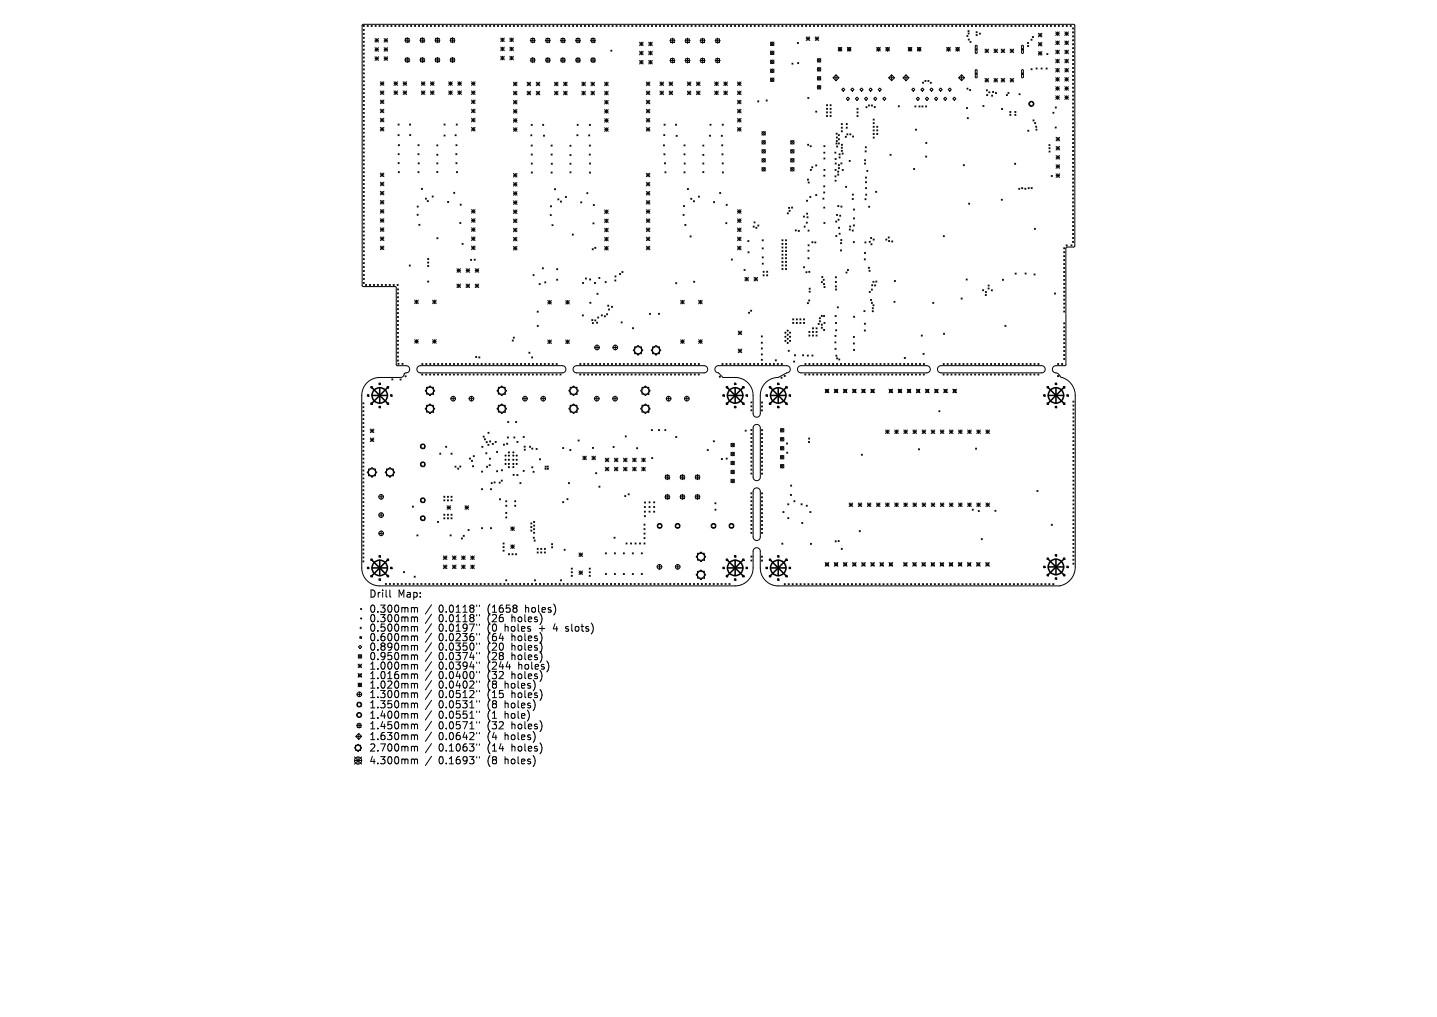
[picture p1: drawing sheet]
<svg xmlns="http://www.w3.org/2000/svg" width="297mm" height="210mm" viewBox="0 0 297 210" stroke-linecap="round" stroke-linejoin="round" font-family="sans-serif">
<defs><g id="words">
<g font-size="2.1">
<text x="76.2" y="123.6">Drill</text>
<text x="82.2" y="123.6">Map:</text>
<text x="76.2" y="126.7">0.300mm</text>
<text x="76.2" y="128.7">0.300mm</text>
<text x="76.2" y="130.6">0.500mm</text>
<text x="90.7" y="126.7">0.0118&quot;</text>
<text x="90.7" y="128.7">0.0118&quot;</text>
<text x="90.7" y="130.6">0.0197&quot;</text>
<text x="100.9" y="126.7">(1658</text>
<text x="100.9" y="128.7">(26</text>
<text x="100.9" y="130.6">(0</text>
<text x="104.5" y="130.6">holes</text>
<text x="105.9" y="128.7">holes)</text>
<text x="108.8" y="126.7">holes)</text>
<text x="111.7" y="130.6">+</text>
<text x="114.9" y="130.6">4</text>
<text x="117.6" y="130.6">slots)</text>
<text x="76.2" y="132.6">0.600mm</text>
<text x="76.2" y="134.6">0.890mm</text>
<text x="76.2" y="136.5">0.950mm</text>
<text x="90.7" y="132.6">0.0236&quot;</text>
<text x="90.7" y="134.6">0.0350&quot;</text>
<text x="90.7" y="136.5">0.0374&quot;</text>
<text x="100.9" y="132.6">(64</text>
<text x="100.9" y="134.6">(20</text>
<text x="100.9" y="136.5">(28</text>
<text x="105.9" y="132.6">holes)</text>
<text x="105.9" y="134.6">holes)</text>
<text x="105.9" y="136.5">holes)</text>
<text x="76.2" y="138.5">1.000mm</text>
<text x="76.2" y="140.4">1.016mm</text>
<text x="76.2" y="142.4">1.020mm</text>
<text x="90.7" y="138.5">0.0394&quot;</text>
<text x="90.7" y="140.4">0.0400&quot;</text>
<text x="90.7" y="142.4">0.0402&quot;</text>
<text x="100.9" y="138.5">(244</text>
<text x="100.9" y="140.4">(32</text>
<text x="100.9" y="142.4">(8</text>
<text x="104.5" y="142.4">holes)</text>
<text x="105.9" y="140.4">holes)</text>
<text x="107.4" y="138.5">holes)</text>
<text x="76.2" y="144.3">1.300mm</text>
<text x="76.2" y="146.5">1.350mm</text>
<text x="76.2" y="148.6">1.400mm</text>
<text x="90.7" y="144.3">0.0512&quot;</text>
<text x="90.7" y="146.5">0.0531&quot;</text>
<text x="90.7" y="148.6">0.0551&quot;</text>
<text x="100.9" y="144.3">(15</text>
<text x="100.9" y="146.5">(8</text>
<text x="100.9" y="148.6">(1</text>
<text x="104.5" y="146.5">holes)</text>
<text x="104.5" y="148.6">hole)</text>
<text x="105.9" y="144.3">holes)</text>
<text x="76.2" y="150.8">1.450mm</text>
<text x="76.2" y="153">1.630mm</text>
<text x="76.2" y="155.4">2.700mm</text>
<text x="90.7" y="150.8">0.0571&quot;</text>
<text x="90.7" y="153">0.0642&quot;</text>
<text x="90.7" y="155.4">0.1063&quot;</text>
<text x="100.9" y="150.8">(32</text>
<text x="100.9" y="153">(4</text>
<text x="100.9" y="155.4">(14</text>
<text x="104.5" y="153">holes)</text>
<text x="105.9" y="150.8">holes)</text>
<text x="105.9" y="155.4">holes)</text>
<text x="76.2" y="158">4.300mm</text>
<text x="90.7" y="158">0.1693&quot;</text>
<text x="100.9" y="158">(8</text>
<text x="104.5" y="158">holes)</text>
</g>
</g></defs>
<g fill="none" stroke="#000" stroke-width=".21">
<path d="M74.9 5.1l147.1-.1 .1 .3v45.5l-.2 .2h-1.4l-.2 .3v24l-.2 .2h-1.9a.77 .77 0 0 0-.7 .9 .77 .77 0 0 0 .9 .6l.4 .3 .4 .5a4.4 4.4 0 0 1 2.9 2.9l.1 1v35.4a3.9 3.9 0 0 1-3.2 3.9h-58.5a3.7 3.7 0 0 1-3.4-3.7v-3.5a.74 .74 0 0 0-.7-.7 .74 .74 0 0 0-.7 .7l-.1 3.8a3.7 3.7 0 0 1-3.7 3.4h-73.7a3.7 3.7 0 0 1-3.4-3.7v-36a3.7 3.7 0 0 1 3.7-3.4h4.3a1.01 1.01 0 0 0 .9-.8l.2-.1a.74 .74 0 0 0 .8-.7 .74 .74 0 0 0-.8-.8h-1.8l-.2-.2v-16l-.3-.1h-6.5l-.3-.3zM75.1 5.2l.2 .3M75.1 6.1l.2 .2M75.1 6.9l.2 .2M75.1 7.7l.2 .2M75.1 8.5l.2 .2M75.1 9.3l.2 .3M75.1 10.1l.2 .3M75.1 11l.2 .2M75.1 11.8l.2 .2M75.1 12.6l.2 .2M75.1 13.4l.2 .2"/>
<path d="M75.1 14.2l.2 .2M75.1 15l.2 .3M75.1 15.9l.2 .2M75.1 16.7l.2 .2M75.1 17.5l.2 .2M75.1 18.3l.2 .2M75.1 19.1l.2 .2M75.1 19.9l.2 .3M75.3 5.2l-.2 .3M75.3 6.1l-.2 .2M75.3 6.9l-.2 .2M75.3 7.7l-.2 .2"/>
<path d="M75.3 8.5l-.2 .2M75.3 9.3l-.2 .3M75.3 10.1l-.2 .3M75.3 11l-.2 .2M75.3 11.8l-.2 .2M75.3 12.6l-.2 .2M75.3 13.4l-.2 .2M75.3 14.2l-.2 .2M75.3 15l-.2 .3M75.3 15.9l-.2 .2M75.3 16.7l-.2 .2M75.3 17.5l-.2 .2"/>
<path d="M75.3 18.3l-.2 .2M75.3 19.1l-.2 .2M75.3 19.9l-.2 .3M75.9 5.2l.2 .3M76.1 5.2l-.2 .3M76.7 5.2l.2 .3M76.9 5.2l-.2 .3M77.5 11.7l.7 .8M77.5 9.8l.7 .8M77.5 8l.7 .7M77.5 8.3h.7M77.5 10.2h.7"/>
<path d="M77.5 12.1h.7M77.5 5.2l.2 .3M77.7 5.2l-.2 .3M77.9 8v.7M77.9 9.8v.8M77.9 11.7v.8M78.2 8l-.7 .7M78.2 9.8l-.7 .8M78.2 11.7l-.7 .8M78.3 5.2l.3 .3M78.6 5.2l-.3 .3M78.6 16.9l.7 .7"/>
<path d="M78.6 17.3h.7M78.6 18.8l.7 .7M78.6 19.1h.7M79 16.9v.7M79 18.8v.7M79.2 5.2l.2 .3M79.3 16.9l-.7 .7M79.3 18.8l-.7 .7M79.4 5.2l-.2 .3M79.4 8l.7 .7M79.4 11.7l.7 .8M79.4 9.8l.7 .8"/>
<path d="M79.4 8.3h.7M79.4 10.2h.7M79.4 12.1h.7M79.8 8v.7M79.8 9.8v.8M79.8 11.7v.8M80 5.2l.2 .3M80.1 8l-.7 .7M80.1 9.8l-.7 .8M80.1 11.7l-.7 .8M80.2 5.2l-.2 .3M80.8 5.2l.2 .3"/>
<path d="M81 5.2l-.2 .3M81.4 18.8l.8 .7M81.4 17.3h.8M81.4 19.1h.8M81.4 16.9l.8 .7M81.6 5.2l.2 .3M81.8 16.9v.7M81.8 18.8v.7M81.8 5.2l-.2 .3M82.2 18.8l-.8 .7M82.2 16.9l-.8 .7M82.4 5.2l.2 .3"/>
<path d="M82.6 5.2l-.2 .3M83.2 5.2l.3 .3M83.3 17.3h.8M83.3 19.1h.8M83.3 18.8l.8 .7M83.3 16.9l.8 .7M83.5 5.2l-.3 .3M83.6 8.3h1.1M83.6 12.4h1.1M83.7 16.9v.7M83.7 18.8v.7M83.8 7.9h.8v.8h-.8z"/>
<path d="M83.8 12h.8v.8h-.8zM84.1 16.9l-.8 .7M84.1 5.2l.2 .3M84.1 18.8l-.8 .7M84.2 7.8v1M84.2 11.8v1.1M84.3 5.2l-.2 .3M84.9 5.2l.2 .3M85.1 5.2l-.2 .3M85.7 5.2l.2 .3M85.9 5.2l-.2 .3M86.5 5.2l.2 .3"/>
<path d="M86.7 5.2l-.2 .3M86.8 8.3h1M86.8 12.4h1M86.9 7.9h.8v.8h-.8zM86.9 12h.8v.8h-.8zM87.1 18.8l.7 .7M87.1 17.3h.7M87.1 19.1h.7M87.1 16.9l.7 .7M87.3 7.8v1M87.3 11.8v1.1M87.3 5.2l.2 .3"/>
<path d="M87.5 16.9v.7M87.5 18.8v.7M87.5 5.2l-.2 .3M87.8 16.9l-.7 .7M87.8 18.8l-.7 .7M88.1 5.2l.3 .3M88.4 5.2l-.3 .3M89 5.2l.2 .3M89 16.9l.7 .7M89 17.3h.7M89 19.1h.7M89 18.8l.7 .7"/>
<path d="M89.2 5.2l-.2 .3M89.3 16.9v.7M89.3 18.8v.7M89.7 16.9l-.7 .7M89.7 18.8l-.7 .7M89.8 5.2l.2 .3M89.9 8.3h1M89.9 12.4h1M90 5.2l-.2 .3M90 7.9h.8v.8h-.8zM90 12h.8v.8h-.8zM90.4 7.8v1"/>
<path d="M90.4 11.8v1.1M90.6 5.2l.2 .3M90.8 5.2l-.2 .3M91.4 5.2l.2 .3M91.6 5.2l-.2 .3M92.2 5.2l.2 .3M92.4 5.2l-.2 .3M92.7 18.8l.8 .7M92.7 17.3h.8M92.7 19.1h.8M92.7 16.9l.8 .7M93 8.3h1.1"/>
<path d="M93 12.4h1.1M93 5.2l.3 .3M93.1 16.9v.7M93.1 18.8v.7M93.1 7.9h.8v.8h-.8zM93.1 12h.8v.8h-.8zM93.3 5.2l-.3 .3M93.5 16.9l-.8 .7M93.5 18.8l-.8 .7M93.5 7.8v1M93.5 11.8v1.1M93.9 5.2l.2 .3"/>
<path d="M94.1 5.2l-.2 .3M94.6 17.3h.8M94.6 19.1h.8M94.6 18.8l.8 .7M94.6 16.9l.8 .7M94.7 5.2l.2 .3M94.9 5.2l-.2 .3M95 16.9v.7M95 18.8v.7M95.4 16.9l-.8 .7M95.4 18.8l-.8 .7M95.5 5.2l.2 .3"/>
<path d="M95.7 5.2l-.2 .3M96.3 5.2l.2 .3M96.5 5.2l-.2 .3M97.1 5.2l.2 .3M97.3 5.2l-.2 .3M97.4 16.9l.8 .7M97.4 17.3h.8M97.4 19.1h.8M97.4 18.8l.8 .7M97.8 16.9v.7M97.8 18.8v.7M97.9 5.2l.3 .3"/>
<path d="M98.2 5.2l-.3 .3M98.2 16.9l-.8 .7M98.2 18.8l-.8 .7M98.7 5.2l.3 .3M99 5.2l-.3 .3M99.6 5.2l.2 .3M99.8 5.2l-.2 .3M100.4 5.2l.2 .3M100.6 5.2l-.2 .3M101.2 5.2l.2 .3M101.4 5.2l-.2 .3M102 5.2l.2 .3"/>
<path d="M102.2 5.2l-.2 .3M102.8 5.2l.3 .3M103.1 5.2l-.3 .3M103.5 11.6l.7 .8M103.5 9.7l.7 .8M103.5 7.9l.7 .7M103.5 8.2h.7M103.5 10.1h.7M103.5 12h.7M103.6 5.2l.3 .3M103.9 7.9v.7M103.9 9.7v.8"/>
<path d="M103.9 11.6v.8M103.9 5.2l-.3 .3M104.2 9.7l-.7 .8M104.2 7.9l-.7 .7M104.2 11.6l-.7 .8M104.5 5.2l.2 .3M104.7 5.2l-.2 .3M105.3 5.2l.2 .3M105.4 11.6l.7 .8M105.4 9.7l.7 .8M105.4 8.2h.7M105.4 10.1h.7"/>
<path d="M105.4 12h.7M105.4 7.9l.7 .7M105.5 5.2l-.2 .3M105.7 7.9v.7M105.7 9.7v.8M105.7 11.6v.8M106.1 5.2l.2 .3M106.1 7.9l-.7 .7M106.1 9.7l-.7 .8M106.1 11.6l-.7 .8M106.1 17l.8 .7M106.1 17.3h.8"/>
<path d="M106.1 18.8l.8 .8M106.1 19.2h.8M106.3 5.2l-.2 .3M106.5 17v.7M106.5 18.8v.8M106.9 17l-.8 .7M106.9 18.8l-.8 .8M106.9 5.2l.2 .3M107.1 5.2l-.2 .3M107.7 5.2l.2 .3M107.9 5.2l-.2 .3M108.5 5.2l.3 .3"/>
<path d="M108.8 5.2l-.3 .3M108.9 18.8l.8 .8M108.9 17l.8 .7M108.9 17.3h.8M108.9 19.2h.8M109.3 17v.7M109.3 18.8v.8M109.4 5.2l.2 .3M109.6 8.3h1M109.6 12.4h1M109.6 5.2l-.2 .3M109.7 17l-.8 .7"/>
<path d="M109.7 18.8l-.8 .8M109.7 8h.8v.7h-.8zM109.7 12h.8v.8h-.8zM110.1 7.8v1.1M110.1 11.9v1.1M110.2 5.2l.2 .3M110.4 5.2l-.2 .3M110.8 18.8l.8 .8M110.8 17l.8 .7M110.8 17.3h.8M110.8 19.2h.8M111 5.2l.2 .3"/>
<path d="M111.2 17v.7M111.2 18.8v.8M111.2 5.2l-.2 .3M111.6 17l-.8 .7M111.6 18.8l-.8 .8M111.8 5.2l.2 .3M112 5.2l-.2 .3M112.6 5.2l.2 .3M112.7 8.3h1.1M112.7 12.4h1.1M112.8 8h.8v.7h-.8zM112.8 12h.8v.8h-.8z"/>
<path d="M112.8 5.2l-.2 .3M113.2 7.8v1.1M113.2 11.9v1.1M113.4 5.2l.3 .3M113.7 5.2l-.3 .3M114.3 5.2l.2 .3M114.5 5.2l-.2 .3M114.6 17l.7 .7M114.6 17.3h.7M114.6 19.2h.7M114.6 18.8l.7 .8M115 17v.7"/>
<path d="M115 18.8v.8M115.1 5.2l.2 .3M115.3 5.2l-.2 .3M115.3 17l-.7 .7M115.3 18.8l-.7 .8M115.8 8.3h1.1M115.8 12.4h1.1M115.9 5.2l.2 .3M116 8h.7v.7h-.7zM116 12h.7v.8h-.7zM116.1 5.2l-.2 .3M116.3 7.8v1.1"/>
<path d="M116.3 11.9v1.1M116.5 18.8l.7 .8M116.5 17.3h.7M116.5 19.2h.7M116.5 17l.7 .7M116.7 5.2l.2 .3M116.9 17v.7M116.9 18.8v.8M116.9 5.2l-.2 .3M117.2 18.8l-.7 .8M117.2 17l-.7 .7M117.5 5.2l.2 .3"/>
<path d="M117.7 5.2l-.2 .3M118.3 5.2l.3 .3M118.6 5.2l-.3 .3M118.9 8.3h1.1M118.9 12.4h1.1M119.1 8h.7v.7h-.7zM119.1 12h.7v.8h-.7zM119.2 5.2l.2 .3M119.4 5.2l-.2 .3M119.5 7.8v1.1M119.5 11.9v1.1M120 5.2l.2 .3"/>
<path d="M120.2 5.2l-.2 .3M120.3 17l.7 .7M120.3 17.3h.7M120.3 19.2h.7M120.3 18.8l.7 .8M120.6 17v.7M120.6 18.8v.8M120.8 5.2l.2 .3M121 17l-.7 .7M121 18.8l-.7 .8M121 5.2l-.2 .3M121.6 5.2l.2 .3"/>
<path d="M121.8 5.2l-.2 .3M122 8.3h1.1M122 12.4h1.1M122.1 18.8l.8 .8M122.1 17l.8 .7M122.1 17.3h.8M122.1 19.2h.8M122.2 8h.8v.7h-.8zM122.2 12h.8v.8h-.8zM122.4 5.2l.2 .3M122.5 17v.7M122.5 18.8v.8"/>
<path d="M122.6 7.8v1.1M122.6 11.9v1.1M122.6 5.2l-.2 .3M122.9 18.8l-.8 .8M122.9 17l-.8 .7M123.2 5.2l.3 .3M123.5 5.2l-.3 .3M124.1 5.2l.2 .3M124.3 5.2l-.2 .3M124.9 5.2l.2 .3M125 18.8l.7 .8M125 17.3h.7"/>
<path d="M125 19.2h.7M125 17l.7 .7M125.1 5.2l-.2 .3M125.3 17v.7M125.3 18.8v.8M125.7 5.2l.2 .3M125.7 17l-.7 .7M125.7 18.8l-.7 .8M125.9 5.2l-.2 .3M126.2 10.4l.3 .2M126.5 10.4l-.3 .2M126.5 5.2l.2 .3"/>
<path d="M126.7 5.2l-.2 .3M127.3 5.2l.2 .3M127.5 5.2l-.2 .3M128.1 5.2l.3 .3M128.4 5.2l-.3 .3M128.9 5.2l.3 .3M129.2 5.2l-.3 .3M129.8 5.2l.2 .3M130 5.2l-.2 .3M130.6 5.2l.2 .3M130.8 5.2l-.2 .3M131.4 5.2l.2 .3"/>
<path d="M131.6 5.2l-.2 .3M132.2 8.7l.7 .7M132.2 10.6l.7 .7M132.2 9.1h.7M132.2 11h.7M132.2 12.5l.7 .7M132.2 12.8h.7M132.2 5.2l.2 .3M132.4 5.2l-.2 .3M132.6 8.7v.7M132.6 10.6v.7M132.6 12.5v.7"/>
<path d="M132.9 8.7l-.7 .7M132.9 10.6l-.7 .7M132.9 12.5l-.7 .7M133 5.2l.3 .3M133.3 5.2l-.3 .3M133.6 18.8l.7 .7M133.6 17.3h.7M133.6 16.9l.7 .8M133.6 19.2h.7M133.8 5.2l.3 .3M133.9 16.9v.8M133.9 18.8v.7"/>
<path d="M134.1 5.2l-.3 .3M134.1 8.7l.7 .7M134.1 10.6l.7 .7M134.1 12.5l.7 .7M134.1 9.1h.7M134.1 11h.7M134.1 12.8h.7M134.3 16.9l-.7 .8M134.3 18.8l-.7 .7M134.4 8.7v.7M134.4 10.6v.7M134.4 12.5v.7"/>
<path d="M134.7 5.2l.2 .3M134.8 12.5l-.7 .7M134.8 8.7l-.7 .7M134.8 10.6l-.7 .7M134.9 5.2l-.2 .3M135.5 5.2l.2 .3M135.7 5.2l-.2 .3M136.3 5.2l.2 .3M136.4 18.8l.7 .7M136.4 17.3h.7M136.4 19.2h.7M136.4 16.9l.7 .8"/>
<path d="M136.5 5.2l-.2 .3M136.8 16.9v.8M136.8 18.8v.7M137.1 5.2l.2 .3M137.1 16.9l-.7 .8M137.1 18.8l-.7 .7M137.3 5.2l-.2 .3M137.9 5.2l.3 .3M138.2 5.2l-.3 .3M138.3 16.9l.7 .8M138.3 17.3h.7M138.3 19.2h.7"/>
<path d="M138.3 18.8l.7 .7M138.4 8.4h1.1M138.4 12.5h1.1M138.6 8h.8v.8h-.8zM138.6 12.1h.8v.8h-.8zM138.7 16.9v.8M138.7 18.8v.7M138.7 5.2l.3 .3M139 5.2l-.3 .3M139 7.9v1M139 12v1M139 16.9l-.7 .8"/>
<path d="M139 18.8l-.7 .7M139.6 5.2l.2 .3M139.8 5.2l-.2 .3M140.4 5.2l.2 .3M140.6 5.2l-.2 .3M141.2 5.2l.2 .3M141.4 5.2l-.2 .3M141.6 8.4h1M141.6 12.5h1M141.7 8h.8v.8h-.8zM141.7 12.1h.8v.8h-.8zM142 5.2l.2 .3"/>
<path d="M142.1 16.9l.7 .8M142.1 17.3h.7M142.1 19.2h.7M142.1 18.8l.7 .7M142.1 7.9v1M142.1 12v1M142.2 5.2l-.2 .3M142.4 16.9v.8M142.4 18.8v.7M142.8 18.8l-.7 .7M142.8 16.9l-.7 .8M142.8 5.2l.2 .3"/>
<path d="M143 5.2l-.2 .3M143.6 5.2l.3 .3M143.9 5.2l-.3 .3M143.9 16.9l.8 .8M143.9 18.8l.8 .7M143.9 17.3h.8M143.9 19.2h.8M144.3 16.9v.8M144.3 18.8v.7M144.5 5.2l.2 .3M144.7 8.4h1M144.7 12.5h1"/>
<path d="M144.7 5.2l-.2 .3M144.7 16.9l-.8 .8M144.7 18.8l-.8 .7M144.8 8h.8v.8h-.8zM144.8 12.1h.8v.8h-.8zM145.2 7.9v1M145.2 12v1M145.3 5.2l.2 .3M145.5 5.2l-.2 .3M146.1 5.2l.2 .3M146.3 5.2l-.2 .3M146.9 5.2l.2 .3"/>
<path d="M147.1 5.2l-.2 .3M147.7 18.8l.8 .7M147.7 16.9l.8 .8M147.7 17.3h.8M147.7 19.2h.8M147.7 5.2l.2 .3M147.8 8.4h1.1M147.8 12.5h1.1M147.9 8h.8v.8h-.8zM147.9 12.1h.8v.8h-.8zM147.9 5.2l-.2 .3M148.1 16.9v.8"/>
<path d="M148.1 18.8v.7M148.3 7.9v1M148.3 12v1M148.5 18.8l-.8 .7M148.5 16.9l-.8 .8M148.5 5.2l.3 .3M148.8 5.2l-.3 .3M149.4 5.2l.2 .3M149.6 5.2l-.2 .3M149.6 18.8l.7 .7M149.6 17.3h.7M149.6 19.2h.7"/>
<path d="M149.6 16.9l.7 .8M150 16.9v.8M150 18.8v.7M150.2 5.2l.2 .3M150.3 16.9l-.7 .8M150.3 18.8l-.7 .7M150.4 5.2l-.2 .3M151 5.2l.2 .3M151.2 5.2l-.2 .3M151.8 5.2l.2 .3M152 5.2l-.2 .3M152.4 18.8l.8 .7"/>
<path d="M152.4 16.9l.8 .8M152.4 17.3h.8M152.4 19.2h.8M152.6 5.2l.2 .3M152.8 16.9v.8M152.8 18.8v.7M152.8 5.2l-.2 .3M153.2 18.8l-.8 .7M153.2 16.9l-.8 .8M153.4 5.2l.3 .3M153.7 5.2l-.3 .3M154.3 5.2l.2 .3"/>
<path d="M154.5 5.2l-.2 .3M155.1 5.2l.2 .3M155.3 5.2l-.2 .3M155.9 5.2l.2 .3M156.1 5.2l-.2 .3M156.7 5.2l.2 .3M156.9 5.2l-.2 .3M157.5 5.2l.2 .3M157.7 5.2l-.2 .3M158.3 5.2l.3 .3M158.6 5.2l-.3 .3M159.2 5.2l.2 .3"/>
<path d="M159.3 12.4l.7 .7M159.3 8.7l.7 .7M159.3 10.6l.7 .7M159.3 14.3l.7 .7M159.3 16.1l.7 .7M159.4 5.2l-.2 .3M160 8.7l-.7 .7M160 16.1l-.7 .7M160 10.6l-.7 .7M160 12.4l-.7 .7M160 14.3l-.7 .7M160 5.2l.2 .3"/>
<path d="M160.2 5.2l-.2 .3M160.8 5.2l.2 .3M161 5.2l-.2 .3M161.6 5.2l.2 .3M161.8 5.2l-.2 .3M162.4 5.2l.2 .3M162.6 5.2l-.2 .3M163.2 5.2l.3 .3M163.5 5.2l-.3 .3M163.7 13l.2 .3M163.9 13l-.2 .3M164 5.2l.3 .3"/>
<path d="M164.3 5.2l-.3 .3M164.8 8.8l.2 .2M164.9 12.9l.2 .2M164.9 5.2l.2 .3M165 8.8l-.2 .2M165.1 12.9l-.2 .2M165.1 5.2l-.2 .3M165.7 5.2l.2 .3M165.9 5.2l-.2 .3M166.5 5.2l.2 .3M166.6 7.6l.8 .8M166.6 8h.8"/>
<path d="M166.7 5.2l-.2 .3M167 7.6v.8M167.3 5.2l.2 .3M167.4 7.6l-.8 .8M167.5 5.2l-.2 .3M168.1 5.2l.3 .3M168.4 5.2l-.3 .3M168.5 8h.7M168.5 7.6l.7 .8M168.8 7.6v.8M168.9 15.8l.7 .7M168.9 12.1l.7 .7"/>
<path d="M168.9 14l.7 .7M168.9 17.7l.7 .7M168.9 5.2l.3 .3M169.2 5.2l-.3 .3M169.2 7.6l-.7 .8M169.6 17.7l-.7 .7M169.6 12.1l-.7 .7M169.6 14l-.7 .7M169.6 15.8l-.7 .7M169.8 5.2l.2 .3M170 5.2l-.2 .3M170.6 5.2l.2 .3"/>
<path d="M170.8 5.2l-.2 .3M171.4 5.2l.2 .3M171.6 5.2l-.2 .3M172.2 16.1l.6-.6 .6 .6-.6 .6zM172.2 16.1h1.2M172.2 5.2l.2 .3M172.4 5.2l-.2 .3M172.8 15.5v1.2M173 5.2l.2 .3M173.2 10.2l.4-.4 .4 .4-.4 .3zM173.2 9.8l.8 .7M173.2 5.2l-.2 .3"/>
<path d="M173.8 5.2l.3 .3M174 9.8l-.8 .7M174.1 5.2l-.3 .3M174.3 18.2l.3 .3-.3 .3-.3-.3zM174.7 5.2l.2 .3M174.9 5.2l-.2 .3M175.1 10.2l.4-.4 .4 .4-.4 .3zM175.1 9.8l.8 .7M175.5 5.2l.2 .3M175.7 5.2l-.2 .3M175.9 9.8l-.8 .7M176.2 18.2l.3 .3-.3 .3-.4-.3z"/>
<path d="M176.3 5.2l.2 .3M176.5 5.2l-.2 .3M177.1 5.2l.2 .3M177.3 5.2l-.2 .3M177.9 5.2l.2 .3M178.1 18.2l.3 .3-.3 .3-.4-.3zM178.1 5.2l-.2 .3M178.7 5.2l.3 .3M179 5.2l-.3 .3M179.6 5.2l.2 .3M179.8 5.2l-.2 .3M179.9 18.2l.4 .3-.4 .3-.3-.3z"/>
<path d="M180.4 5.2l.2 .3M180.6 5.2l-.2 .3M181.2 10.2l.4-.4 .3 .4-.3 .3zM181.2 9.8l.7 .7M181.2 5.2l.2 .3M181.4 5.2l-.2 .3M181.8 18.2l.4 .3-.4 .3-.3-.3zM181.9 9.8l-.7 .7M182 5.2l.2 .3M182.2 5.2l-.2 .3M182.8 5.2l.2 .3M183 5.2l-.2 .3"/>
<path d="M183.1 10.2l.3-.4 .4 .4-.4 .3zM183.1 9.8l.7 .7M183.6 5.2l.3 .3M183.7 16.1h1.2M183.8 9.8l-.7 .7M183.9 5.2l-.3 .3M184.3 15.5l.6 .6-.6 .6-.6-.6zM184.3 15.5v1.2M184.5 5.2l.2 .3M184.7 5.2l-.2 .3M185.3 5.2l.2 .3M185.5 5.2l-.2 .3"/>
<path d="M186.1 5.2l.2 .3M186.3 5.2l-.2 .3M186.7 16.1h1.2M186.9 5.2l.2 .3M187.1 5.2l-.2 .3M187.3 15.5l.6 .6-.6 .6-.6-.6zM187.3 15.5v1.2M187.7 10.2l.4-.4 .4 .4-.4 .3zM187.7 9.8l.8 .7M187.7 5.2l.2 .3M187.9 5.2l-.2 .3M188.5 9.8l-.8 .7"/>
<path d="M188.5 5.2l.3 .3M188.8 18.2l.3 .3-.3 .3-.4-.3zM188.8 5.2l-.3 .3M189.4 5.2l.2 .3M189.6 5.2l-.2 .3M189.6 10.2l.4-.4 .4 .4-.4 .3zM189.6 9.8l.8 .7M190.2 5.2l.2 .3M190.4 9.8l-.8 .7M190.4 5.2l-.2 .3M190.6 18.2l.4 .3-.4 .3-.3-.3zM190.7 17l.2 .2"/>
<path d="M190.9 17l-.2 .2M191 5.2l.2 .3M191.2 16.6l.2 .2M191.2 5.2l-.2 .3M191.4 16.6l-.2 .2M191.8 16.6l.2 .2M191.8 5.2l.2 .3M192 16.6l-.2 .2M192 5.2l-.2 .3M192.3 17l.2 .2M192.5 17l-.2 .2M192.5 18.2l.4 .3-.4 .3-.3-.3z"/>
<path d="M192.6 5.2l.2 .3M192.8 5.2l-.2 .3M193.4 5.2l.3 .3M193.7 5.2l-.3 .3M194.1 18.5l.3-.3 .3 .3-.3 .3zM194.2 5.2l.3 .3M194.5 5.2l-.3 .3M195.1 5.2l.2 .3M195.3 5.2l-.2 .3M195.7 10.2l.3-.4 .4 .4-.4 .3zM195.7 9.8l.7 .7M195.9 5.2l.2 .3"/>
<path d="M196.1 5.2l-.2 .3M196.3 18.2l.3 .3-.3 .3-.3-.3zM196.4 9.8l-.7 .7M196.7 5.2l.2 .3M196.9 5.2l-.2 .3M197.5 5.2l.2 .3M197.5 10.2l.4-.4 .4 .4-.4 .3zM197.5 9.8l.8 .7M197.7 5.2l-.2 .3M198.1 16.1h1.3M198.3 9.8l-.8 .7M198.3 5.2l.3 .3"/>
<path d="M198.6 5.2l-.3 .3M198.8 15.5l.6 .6-.6 .6-.7-.6zM198.8 15.5v1.2M199.1 5.2l.3 .3M199.4 5.2l-.3 .3M199.8 7.3l.3 .2M199.8 18.2l.3 .2M200 5.2l.2 .3M200.1 7.3l-.3 .2M200.1 18.2l-.3 .2M200.1 6.3l.2 .2M200.1 6.8l.2 .2"/>
<path d="M200.1 8.1l.2 .2M200.2 5.2l-.2 .3M200.3 6.3l-.2 .2M200.3 6.8l-.2 .2M200.3 8.1l-.2 .2M200.4 18.5l.2 .2M200.5 8.5l.2 .3M200.6 18.5l-.2 .2M200.7 8.5l-.2 .3M200.8 5.2l.2 .3M201 5.2l-.2 .3M201.6 10.2h.3"/>
<path d="M201.6 15.2h.3M201.6 5.2l.2 .3M201.6 9.4h.2l.1 .1v1.4l-.1 .2-.2-.2zM201.6 14.4h.2l.1 .1v1.4l-.1 .2-.2-.2zM201.7 6.5l.3 .3M201.7 7.1l.3 .3M201.8 10v.4M201.8 15v.4M201.8 5.2l-.2 .3M202 7.1l-.3 .3M202 6.5l-.3 .3M202.4 6.8l.2 .3"/>
<path d="M202.4 5.2l.2 .3M202.6 6.8l-.2 .3M202.6 5.2l-.2 .3M203.2 5.2l.3 .3M203.5 5.2l-.3 .3M203.6 16.2l.7 .7M203.6 10.1l.7 .8M203.6 10.5h.7M203.6 16.6h.7M203.9 18.5l.2 .3M203.9 19.5l.2 .2M203.9 10.1v.8"/>
<path d="M203.9 16.2v.7M204 5.2l.3 .3M204.1 18.5l-.2 .3M204.1 19.5l-.2 .2M204.3 5.2l-.3 .3M204.3 10.1l-.7 .8M204.3 16.2l-.7 .7M204.4 19l.2 .2M204.6 19l-.2 .2M204.9 5.2l.2 .3M204.9 19.6l.3 .3M205.1 5.2l-.2 .3"/>
<path d="M205.1 18.9l.3 .2M205.2 19.6l-.3 .3M205.4 18.9l-.3 .2M205.4 16.2l.8 .7M205.4 10.5h.8M205.4 16.6h.8M205.4 10.1l.8 .8M205.7 5.2l.2 .3M205.7 19.1l.3 .2M205.8 10.1v.8M205.8 16.2v.7M205.9 5.2l-.2 .3"/>
<path d="M206 19.1l-.3 .2M206.2 10.1l-.8 .8M206.2 16.2l-.8 .7M206.5 5.2l.2 .3M206.7 5.2l-.2 .3M206.9 10.5h.8M206.9 16.6h.8M206.9 10.1l.8 .8M206.9 16.2l.8 .7M207.3 10.1v.8M207.3 16.2v.7M207.3 5.2l.2 .3"/>
<path d="M207.5 5.2l-.2 .3M207.7 10.1l-.8 .8M207.7 16.2l-.8 .7M208 19.5l.2 .2M208.1 5.2l.2 .3M208.2 19.5l-.2 .2M208.3 19.1l.2 .2M208.3 5.2l-.2 .3M208.5 19.1l-.2 .2M208.8 10.5h.7M208.8 16.6h.7M208.8 10.1l.7 .8"/>
<path d="M208.8 16.2l.7 .7M208.9 5.2l.3 .3M209.1 10.1v.8M209.1 16.2v.7M209.2 5.2l-.3 .3M209.5 10.1l-.7 .8M209.5 16.2l-.7 .7M209.8 5.2l.2 .3M210 5.2l-.2 .3M210.6 5.2l.2 .3M210.6 19.3l.2 .3M210.8 5.2l-.2 .3"/>
<path d="M210.8 19.3l-.2 .3M211.1 10.2h.4M211.1 15.2h.4M211.2 9.4h.2l.1 .1v1.4l-.2 .2-.2-.2zM211.2 14.4h.2l.1 .1v1.4l-.2 .2-.2-.2zM211.3 10v.4M211.3 15v.4M211.4 5.2l.2 .3M211.6 5.2l-.2 .3M212.2 5.2l.2 .3M212.3 8.8l.3 .2M212.4 9.4l.2 .2"/>
<path d="M212.4 5.2l-.2 .3M212.6 8.8l-.3 .2M212.6 9.4l-.2 .2M213 5.2l.2 .3M213.1 8.1l.2 .2M213.1 14.2l.2 .2M213.2 5.2l-.2 .3M213.3 8.1l-.2 .2M213.3 14.2l-.2 .2M213.4 7.5l.2 .3M213.6 7.5l-.2 .3M213.8 5.2l.3 .3"/>
<path d="M214.1 5.2l-.3 .3M214.1 14l.3 .3M214.4 14l-.3 .3M214.6 6.9l.8 .7M214.6 8.8l.8 .7M214.6 7.2h.8M214.6 9.1h.8M214.6 10.6l.8 .8M214.6 11h.8M214.7 5.2l.2 .3M214.9 5.2l-.2 .3M215 6.9v.7"/>
<path d="M215 8.8v.7M215 10.6v.8M215.2 14l.2 .3M215.4 8.8l-.8 .7M215.4 6.9l-.8 .7M215.4 10.6l-.8 .8M215.4 14l-.2 .3M215.5 5.2l.2 .3M215.7 5.2l-.2 .3M216.2 14l.2 .3M216.3 5.2l.2 .3M216.4 11.1l.2 .2"/>
<path d="M216.4 14l-.2 .3M216.5 5.2l-.2 .3M216.6 11.1l-.2 .2M217.1 5.2l.2 .3M217.3 5.2l-.2 .3M217.9 5.2l.2 .3M218.1 5.2l-.2 .3M218.2 16l.7 .8M218.2 6.6l.7 .7M218.2 7h.7M218.2 8.5l.7 .7M218.2 8.8h.7"/>
<path d="M218.2 10.4l.7 .7M218.2 10.7h.7M218.2 12.2l.7 .8M218.2 12.6h.7M218.2 14.1l.7 .8M218.2 14.5h.7M218.2 16.4h.7M218.2 17.9l.7 .7M218.2 18.3h.7M218.2 19.8l.7 .7M218.6 6.6v.7M218.6 8.5v.7"/>
<path d="M218.6 10.4v.7M218.6 12.2v.8M218.6 14.1v.8M218.6 16v.8M218.6 17.9v.7M218.6 19.8v.7M218.7 5.2l.3 .3M218.9 19.8l-.7 .7M218.9 10.4l-.7 .7M218.9 17.9l-.7 .7M218.9 6.6l-.7 .7M218.9 8.5l-.7 .7"/>
<path d="M218.9 12.2l-.7 .8M218.9 14.1l-.7 .8M218.9 16l-.7 .8M219 5.2l-.3 .3M219.6 5.2l.2 .3M219.8 5.2l-.2 .3M220.1 17.9l.7 .7M220.1 6.6l.7 .7M220.1 8.5l.7 .7M220.1 7h.7M220.1 10.4l.7 .7M220.1 8.8h.7"/>
<path d="M220.1 12.2l.7 .8M220.1 10.7h.7M220.1 14.1l.7 .8M220.1 12.6h.7M220.1 16l.7 .8M220.1 14.5h.7M220.1 16.4h.7M220.1 19.8l.7 .7M220.1 18.3h.7M220.4 5.2l.2 .3M220.5 6.6v.7M220.5 8.5v.7"/>
<path d="M220.5 10.4v.7M220.5 12.2v.8M220.5 14.1v.8M220.5 16v.8M220.5 17.9v.7M220.5 19.8v.7M220.6 5.2l-.2 .3M220.8 17.9l-.7 .7M220.8 19.8l-.7 .7M220.8 8.5l-.7 .7M220.8 16l-.7 .8M220.8 6.6l-.7 .7"/>
<path d="M220.8 10.4l-.7 .7M220.8 12.2l-.7 .8M220.8 14.1l-.7 .8M221.2 5.2l.2 .3M221.4 5.2l-.2 .3M221.7 18l.2 .2M221.7 13.9l.2 .2M221.7 13.1l.2 .2M221.7 16.4l.2 .2M221.7 9l.2 .2M221.7 8.2l.2 .2M221.7 7.4l.2 .2"/>
<path d="M221.7 5.8l.2 .2M221.7 6.6l.2 .2M221.7 9.8l.2 .3M221.7 10.7l.2 .2M221.7 11.5l.2 .2M221.7 12.3l.2 .2M221.7 14.7l.2 .3M221.7 15.6l.2 .2M221.7 17.2l.2 .2M221.7 18.8l.2 .2M221.7 19.6l.2 .3M221.9 18.8l-.2 .2"/>
<path d="M221.9 19.6l-.2 .3M221.9 9.8l-.2 .3M221.9 7.4l-.2 .2M221.9 13.9l-.2 .2M221.9 13.1l-.2 .2M221.9 9l-.2 .2M221.9 10.7l-.2 .2M221.9 5.8l-.2 .2M221.9 6.6l-.2 .2M221.9 8.2l-.2 .2M221.9 11.5l-.2 .2M221.9 12.3l-.2 .2"/>
<path d="M221.9 14.7l-.2 .3M221.9 15.6l-.2 .2M221.9 16.4l-.2 .2M221.9 17.2l-.2 .2M221.9 18l-.2 .2M75.1 20.8l.2 .2M75.1 21.6l.2 .2M75.1 22.4l.2 .2M75.1 23.2l.2 .2M75.1 24l.2 .2M75.1 24.8l.2 .3M75.1 25.7l.2 .2"/>
<path d="M75.1 26.5l.2 .2M75.1 27.3l.2 .2M75.1 28.1l.2 .2M75.1 28.9l.2 .2M75.1 29.7l.2 .3M75.1 30.6l.2 .2M75.1 31.4l.2 .2M75.1 32.2l.2 .2M75.1 33l.2 .2M75.1 33.8l.2 .2M75.1 34.6l.2 .3M75.1 35.4l.2 .3"/>
<path d="M75.1 36.3l.2 .2M75.1 37.1l.2 .2M75.1 37.9l.2 .2M75.1 38.7l.2 .2M75.1 39.5l.2 .3M75.3 20.8l-.2 .2M75.3 21.6l-.2 .2M75.3 22.4l-.2 .2M75.3 23.2l-.2 .2M75.3 24l-.2 .2M75.3 24.8l-.2 .3M75.3 25.7l-.2 .2"/>
<path d="M75.3 26.5l-.2 .2M75.3 27.3l-.2 .2M75.3 28.1l-.2 .2M75.3 28.9l-.2 .2M75.3 29.7l-.2 .3M75.3 30.6l-.2 .2M75.3 31.4l-.2 .2M75.3 32.2l-.2 .2M75.3 33l-.2 .2M75.3 33.8l-.2 .2M75.3 34.6l-.2 .3M75.3 35.4l-.2 .3"/>
<path d="M75.3 36.3l-.2 .2M75.3 37.1l-.2 .2M75.3 37.9l-.2 .2M75.3 38.7l-.2 .2M75.3 39.5l-.2 .3M78.6 20.7l.7 .7M78.6 22.5l.7 .8M78.6 21h.7M78.6 22.9h.7M78.6 24.4l.7 .8M78.6 24.8h.7M78.6 26.3l.7 .8"/>
<path d="M78.6 26.7h.7M78.6 35.7l.7 .8M78.6 36.1h.7M78.6 37.6l.7 .8M78.6 38h.7M78.6 39.5l.7 .7M78.6 39.9h.7M79 20.7v.7M79 22.5v.8M79 24.4v.8M79 26.3v.8M79 35.7v.8"/>
<path d="M79 37.6v.8M79 39.5v.7M79.3 39.5l-.7 .7M79.3 20.7l-.7 .7M79.3 22.5l-.7 .8M79.3 24.4l-.7 .8M79.3 26.3l-.7 .8M79.3 35.7l-.7 .8M79.3 37.6l-.7 .8M82.3 25.6l.2 .2M82.3 27.8l.2 .2M82.3 31.7l.2 .3"/>
<path d="M82.3 33.6l.2 .2M82.3 35.4l.2 .3M82.3 29.9l.2 .2M82.5 25.6l-.2 .2M82.5 27.8l-.2 .2M82.5 31.7l-.2 .3M82.5 33.6l-.2 .2M82.5 35.4l-.2 .3M82.5 29.9l-.2 .2M84.6 25.6l.3 .2M84.7 27.8l.2 .2M84.9 25.6l-.3 .2"/>
<path d="M84.9 27.8l-.2 .2M86.4 29.9l.2 .2M86.4 31.7l.2 .3M86.4 35.4l.2 .3M86.4 33.6l.2 .2M86.6 29.9l-.2 .2M86.6 31.7l-.2 .3M86.6 35.4l-.2 .3M86.6 33.6l-.2 .2M87.1 38.9l.2 .2M87.3 38.9l-.2 .2M90.3 31.8l.2 .3"/>
<path d="M90.3 33.6l.2 .2M90.3 29.9l.2 .2M90.3 35.4l.2 .2M90.5 29.9l-.2 .2M90.5 31.8l-.2 .3M90.5 33.6l-.2 .2M90.5 35.4l-.2 .2M91.8 25.6l.2 .2M91.8 27.9l.2 .2M92 25.6l-.2 .2M92 27.9l-.2 .2M93.8 39.7l.2 .2"/>
<path d="M94 39.7l-.2 .2M94.1 27.8l.2 .2M94.2 31.7l.2 .3M94.2 33.6l.3 .2M94.2 29.9l.3 .2M94.3 27.8l-.2 .2M94.3 25.6l.2 .2M94.3 35.4l.3 .3M94.4 31.7l-.2 .3M94.5 33.6l-.3 .2M94.5 29.9l-.3 .2M94.5 25.6l-.2 .2"/>
<path d="M94.6 35.4l-.3 .3M97.4 21h.8M97.4 22.9h.8M97.4 24.8h.8M97.4 26.7h.8M97.4 20.7l.8 .7M97.4 22.5l.8 .8M97.4 24.4l.8 .8M97.4 26.3l.8 .8M97.8 20.7v.7M97.8 22.5v.8M97.8 24.4v.8"/>
<path d="M97.8 26.3v.8M98.2 20.7l-.8 .7M98.2 22.5l-.8 .8M98.2 24.4l-.8 .8M98.2 26.3l-.8 .8M106.1 20.7l.8 .8M106.1 26.4l.8 .7M106.1 35.8l.8 .8M106.1 21.1h.8M106.1 22.6l.8 .8M106.1 23h.8M106.1 24.5l.8 .7"/>
<path d="M106.1 24.9h.8M106.1 26.8h.8M106.1 36.2h.8M106.1 37.7l.8 .7M106.1 38.1h.8M106.1 39.6l.8 .7M106.1 40h.8M106.5 20.7v.8M106.5 22.6v.8M106.5 24.5v.7M106.5 26.4v.7M106.5 35.8v.8"/>
<path d="M106.5 37.7v.7M106.5 39.6v.7M106.9 35.8l-.8 .8M106.9 20.7l-.8 .8M106.9 22.6l-.8 .8M106.9 24.5l-.8 .7M106.9 26.4l-.8 .7M106.9 37.7l-.8 .7M106.9 39.6l-.8 .7M109.7 27.8l.2 .3M109.8 25.7l.2 .2M109.8 29.9l.2 .3"/>
<path d="M109.8 31.8l.2 .2M109.8 33.7l.2 .2M109.8 35.5l.2 .2M109.9 27.8l-.2 .3M110 25.7l-.2 .2M110 29.9l-.2 .3M110 31.8l-.2 .2M110 33.7l-.2 .2M110 35.5l-.2 .2M112.2 25.7l.2 .2M112.3 27.9l.2 .2M112.4 25.7l-.2 .2"/>
<path d="M112.5 27.9l-.2 .2M113.9 30l.2 .2M113.9 31.8l.2 .2M113.9 35.5l.2 .2M113.9 33.7l.3 .2M114.1 30l-.2 .2M114.1 31.8l-.2 .2M114.1 35.5l-.2 .2M114.2 33.7l-.3 .2M114.6 39l.2 .2M114.8 39l-.2 .2M117.8 30l.2 .2"/>
<path d="M117.8 33.7l.2 .2M117.8 31.9l.2 .2M117.8 35.5l.2 .2M118 30l-.2 .2M118 31.9l-.2 .2M118 33.7l-.2 .2M118 35.5l-.2 .2M119.2 27.8l.3 .2M119.3 25.7l.2 .2M119.5 27.8l-.3 .2M119.5 25.7l-.2 .2M121.3 39.8l.2 .2"/>
<path d="M121.5 39.8l-.2 .2M121.7 27.8l.2 .3M121.8 31.8l.2 .2M121.8 25.7l.2 .2M121.8 30l.2 .2M121.8 35.5l.3 .2M121.8 33.7l.3 .2M121.9 27.8l-.2 .3M122 31.8l-.2 .2M122 25.7l-.2 .2M122 30l-.2 .2M122.1 35.5l-.3 .2"/>
<path d="M122.1 33.7l-.3 .2M125 22.6l.7 .8M125 20.7l.7 .8M125 21.1h.7M125 23h.7M125 24.9h.7M125 26.8h.7M125 24.5l.7 .7M125 26.4l.7 .7M125.3 20.7v.8M125.3 22.6v.8M125.3 24.5v.7"/>
<path d="M125.3 26.4v.7M125.7 22.6l-.7 .8M125.7 26.4l-.7 .7M125.7 20.7l-.7 .8M125.7 24.5l-.7 .7M133.6 26.3l.7 .8M133.6 20.7l.7 .7M133.6 22.6l.7 .7M133.6 24.5l.7 .7M133.6 36.1h.7M133.6 39.9h.7M133.6 21.1h.7"/>
<path d="M133.6 24.8h.7M133.6 22.9h.7M133.6 26.7h.7M133.6 35.8l.7 .7M133.6 37.7l.7 .7M133.6 38h.7M133.6 39.5l.7 .8M133.9 20.7v.7M133.9 22.6v.7M133.9 24.5v.7M133.9 26.3v.8M133.9 35.8v.7"/>
<path d="M133.9 37.7v.7M133.9 39.5v.8M134.3 20.7l-.7 .7M134.3 26.3l-.7 .8M134.3 39.5l-.7 .8M134.3 37.7l-.7 .7M134.3 22.6l-.7 .7M134.3 24.5l-.7 .7M134.3 35.8l-.7 .7M137.1 29.9l.2 .2M137.2 27.8l.2 .2M137.2 31.8l.2 .2"/>
<path d="M137.2 25.6l.3 .3M137.3 33.6l.2 .2M137.3 29.9l-.2 .2M137.4 27.8l-.2 .2M137.4 35.5l.2 .2M137.4 31.8l-.2 .2M137.5 25.6l-.3 .3M137.5 33.6l-.2 .2M137.6 35.5l-.2 .2M139.6 25.6l.2 .3M139.7 27.9l.3 .3M139.8 25.6l-.2 .3"/>
<path d="M140 27.9l-.3 .3M141.4 29.9l.2 .2M141.4 31.8l.2 .2M141.4 35.5l.2 .2M141.4 33.7l.2 .2M141.6 29.9l-.2 .2M141.6 31.8l-.2 .2M141.6 35.5l-.2 .2M141.6 33.7l-.2 .2M142.1 38.9l.2 .2M142.3 38.9l-.2 .2M145.3 33.7l.2 .2"/>
<path d="M145.3 29.9l.2 .3M145.3 31.9l.2 .2M145.3 35.4l.2 .3M145.5 35.4l-.2 .3M145.5 29.9l-.2 .3M145.5 31.9l-.2 .2M145.5 33.7l-.2 .2M146.6 27.9l.3 .2M146.7 25.6l.3 .3M146.9 27.9l-.3 .2M147 25.6l-.3 .3M148.7 39.7l.3 .3"/>
<path d="M149 39.7l-.3 .3M149.1 27.9l.2 .3M149.2 29.9l.2 .2M149.2 31.8l.2 .2M149.3 33.6l.2 .3M149.3 25.6l.2 .3M149.3 27.9l-.2 .3M149.3 35.5l.2 .2M149.4 29.9l-.2 .2M149.4 31.8l-.2 .2M149.5 33.6l-.2 .3M149.5 25.6l-.2 .3"/>
<path d="M149.5 35.5l-.2 .2M152.4 22.6l.8 .7M152.4 26.3l.8 .8M152.4 21.1h.8M152.4 24.8h.8M152.4 22.9h.8M152.4 26.7h.8M152.4 20.7l.8 .7M152.4 24.5l.8 .7M152.8 20.7v.7M152.8 22.6v.7M152.8 24.5v.7"/>
<path d="M152.8 26.3v.8M153.2 20.7l-.8 .7M153.2 22.6l-.8 .7M153.2 24.5l-.8 .7M153.2 26.3l-.8 .8M156.6 20.8l.2 .2M156.8 20.8l-.2 .2M157.5 34.6l.7 .7M157.5 27.2l.7 .7M157.5 29l.7 .7M157.5 30.9l.7 .7M157.5 32.8l.7 .7"/>
<path d="M158.2 32.8l-.7 .7M158.2 34.6l-.7 .7M158.2 30.9l-.7 .7M158.2 27.2l-.7 .7M158.2 29l-.7 .7M158.3 20.6l.3 .3M158.6 20.6l-.3 .3M163.4 29l.7 .7M163.4 32.8l.7 .7M163.4 30.9l.7 .7M163.4 34.6l.7 .7M164.1 29l-.7 .7"/>
<path d="M164.1 30.9l-.7 .7M164.1 32.8l-.7 .7M164.1 34.6l-.7 .7M166.9 37l.2 .2M166.9 29.8l.2 .2M167 20.1l.2 .3M167 37.6l.3 .2M167.1 37l-.2 .2M167.1 29.8l-.2 .2M167.2 20.1l-.2 .3M167.3 37.6l-.3 .2M167.4 30.1l.3 .2"/>
<path d="M167.5 35l.2 .2M167.7 30.1l-.3 .2M167.7 35l-.2 .2M167.8 34.4l.2 .3M168 34.4l-.2 .3M168.6 22.9l.2 .3M168.6 34l.2 .3M168.8 22.9l-.2 .3M168.8 34l-.2 .3M170.2 39.6l.3 .3M170.2 38.4l.3 .2M170.3 31.4l.2 .2"/>
<path d="M170.3 36.2l.2 .2M170.3 32.6l.2 .2M170.3 30.1l.2 .2M170.3 35l.2 .2M170.5 39.6l-.3 .3M170.5 38.4l-.3 .2M170.5 36.2l-.2 .2M170.5 31.4l-.2 .2M170.5 32.6l-.2 .2M170.5 30.1l-.2 .2M170.5 35l-.2 .2M170.8 21.6l.2 .2"/>
<path d="M170.8 22.4l.2 .2M170.8 23.1l.2 .2M170.8 23.8l.2 .3M171 21.6l-.2 .2M171 23.1l-.2 .2M171 22.4l-.2 .2M171 23.8l-.2 .3M171.6 22.4l.2 .2M171.6 23.1l.2 .2M171.6 23.8l.2 .3M171.6 21.6l.2 .2M171.8 22.4l-.2 .2"/>
<path d="M171.8 21.6l-.2 .2M171.8 23.1l-.2 .2M171.8 23.8l-.2 .3M172.5 31.4l.3 .2M172.6 36.3l.2 .2M172.6 32.7l.2 .2M172.6 35l.2 .2M172.6 37.2l.2 .2M172.6 33.7l.2 .2M172.8 31.4l-.3 .2M172.8 36.3l-.2 .2M172.8 29.5l.2 .2"/>
<path d="M172.8 27.5l.2 .2M172.8 37.2l-.2 .2M172.8 32.7l-.2 .2M172.8 35l-.2 .2M172.8 33.7l-.2 .2M172.8 29l.3 .3M172.9 28.3l.2 .2M172.9 30.1l.2 .3M173 29.5l-.2 .2M173 27.5l-.2 .2M173.1 29l-.3 .3M173.1 28.3l-.2 .2"/>
<path d="M173.1 30.1l-.2 .3M173.1 36l.3 .2M173.1 35.3l.3 .3M173.3 27.8l.2 .2M173.3 29.5l.2 .2M173.3 28.7l.2 .2M173.3 34l.2 .2M173.3 34.6l.2 .2M173.4 36l-.3 .2M173.4 35.3l-.3 .3M173.4 31.8l.2 .2M173.4 32.4l.2 .2"/>
<path d="M173.5 27.8l-.2 .2M173.5 29.5l-.2 .2M173.5 28.7l-.2 .2M173.5 34.6l-.2 .2M173.5 34l-.2 .2M173.6 32.4l-.2 .2M173.6 31.8l-.2 .2M173.8 33.6l.2 .3M173.9 27l.2 .2M173.9 25.5l.2 .2M173.9 26.3l.2 .2M173.9 30.4l.2 .2"/>
<path d="M173.9 31l.2 .2M173.9 29.8l.2 .2M174 33.6l-.2 .3M174 31.6l.3 .2M174.1 35l.2 .2M174.1 26.3l-.2 .2M174.1 25.5l-.2 .2M174.1 27l-.2 .2M174.1 30.4l-.2 .2M174.1 31l-.2 .2M174.1 29.8l-.2 .2M174.3 31.6l-.3 .2"/>
<path d="M174.3 35l-.2 .2M174.7 28.1l.2 .3M174.8 38.5l.2 .2M174.9 25.5l.2 .2M174.9 26.3l.2 .2M174.9 20.4l.3-.3 .4 .3-.4 .3zM174.9 28.1l-.2 .3M175 38.5l-.2 .2M175 27.6l.2 .3M175.1 25.5l-.2 .2M175.1 26.3l-.2 .2M175.2 27.6l-.2 .3"/>
<path d="M175.5 33.1l.2 .2M175.6 27.6l.3 .3M175.7 33.1l-.2 .2M175.9 27.6l-.3 .3M176.2 28.1l.2 .2M176.4 28.1l-.2 .2M176.8 20.4l.3-.3 .4 .3-.4 .3zM177.1 22.4l.2 .2M177.1 23.1l.2 .2M177.1 23.8l.2 .3M177.3 22.4l-.2 .2M177.3 23.1l-.2 .2"/>
<path d="M177.3 23.8l-.2 .3M178.7 33.7l.2 .2M178.7 20.4l.3-.3 .3 .3-.3 .3zM178.7 33l.2 .2M178.8 31.2l.2 .2M178.8 30.3l.3 .2M178.9 36.6l.2 .2M178.9 37.5l.2 .2M178.9 38.7l.2 .3M178.9 33.7l-.2 .2M178.9 33l-.2 .2M179 22l.2 .3"/>
<path d="M179 31.2l-.2 .2M179.1 30.3l-.3 .2M179.1 36.6l-.2 .2M179.1 37.5l-.2 .2M179.1 38.7l-.2 .3M179.1 35.2l.3 .2M179.2 22l-.2 .3M179.4 35.2l-.3 .2M179.5 21.7l.2 .2M179.7 21.7l-.2 .2M180.1 21.7l.2 .2M180.3 21.7l-.2 .2"/>
<path d="M180.5 24.6l.2 .2M180.5 25.3l.2 .3M180.5 26.1l.2 .2M180.5 26.8l.2 .2M180.5 27.6l.2 .2M180.5 28.3l.2 .2M180.6 20.4l.3-.3 .3 .3-.3 .3zM180.7 22l.2 .2M180.7 25.3l-.2 .3M180.7 28.3l-.2 .2M180.7 26.1l-.2 .2M180.7 27.6l-.2 .2"/>
<path d="M180.7 26.8l-.2 .2M180.7 24.6l-.2 .2M180.9 22l-.2 .2M181 39.5l.2 .2M181.2 39.5l-.2 .2M181.2 26.1l.2 .2M181.2 26.8l.2 .2M181.2 27.6l.2 .2M181.4 27.6l-.2 .2M181.4 26.8l-.2 .2M181.4 26.1l-.2 .2M182.4 20.4l.4-.3 .3 .3-.3 .3z"/>
<path d="M184 31.9l.2 .2M184.2 31.9l-.2 .2M185.7 21.8l.2 .3M185.9 21.8l-.2 .3M188.8 34.8l.2 .2M189 34.8l-.2 .2M189.1 21.9l.2 .2M189.2 26.7l.2 .2M189.3 21.9l-.2 .2M189.4 20.4l.3-.3 .3 .3-.3 .3zM189.4 26.7l-.2 .2M189.9 21.9l.2 .2"/>
<path d="M190.1 21.9l-.2 .2M190.5 21.9l.3 .2M190.8 21.9l-.3 .2M191.3 20.4l.3-.3 .3 .3-.3 .3zM191.3 21.9l.2 .2M191.3 32.2l.2 .2M191.3 29.4l.3 .2M191.5 21.9l-.2 .2M191.5 32.2l-.2 .2M191.6 29.4l-.3 .2M193.1 20.4l.4-.3 .3 .3-.3 .3zM195 20.4l.4-.3 .3 .3-.3 .3z"/>
<path d="M196.9 20.4l.3-.3 .4 .3-.4 .3zM199.1 34l.2 .2M199.3 34l-.2 .2M199.8 22.2l.2 .2M199.9 24.3l.2 .2M200 22.2l-.2 .2M200.1 24.3l-.2 .2M203.1 21.8l.3 .2M203.4 21.8l-.3 .2M207 22.4l.2 .2M207.2 22.4l-.2 .2M208.7 23l.2 .2"/>
<path d="M208.7 23.6l.2 .2M208.9 23l-.2 .2M208.9 23.6l-.2 .2M209.7 33.7l.2 .2M209.8 23l.2 .2M209.8 23.6l.2 .2M209.9 33.7l-.2 .2M210 23l-.2 .2M210 23.6l-.2 .2M210.6 38.9l.2 .2M210.8 38.9l-.2 .2M211.2 38.7l.2 .3"/>
<path d="M211.4 38.7l-.2 .3M211.8 38.9l.2 .2M212 38.9l-.2 .2M212.4 26.9l.2 .2M212.5 38.7l.2 .3M212.6 21.4l.6-.5 .5 .5-.5 .6zM212.6 26.9l-.2 .2M212.7 38.7l-.2 .3M213.1 38.7l.2 .3M213.3 38.7l-.2 .3M213.5 24.8l.2 .2M213.7 24.8l-.2 .2"/>
<path d="M213.8 25.3l.3 .2M214.1 25.3l-.3 .2M214.1 26.1l.2 .2M214.1 26.7l.2 .2M214.3 26.1l-.2 .2M214.3 26.7l-.2 .2M216.8 29.9l.2 .2M216.8 30.5l.2 .2M216.8 31.2l.2 .2M217 29.9l-.2 .2M217 30.5l-.2 .2M217 31.2l-.2 .2"/>
<path d="M217.3 36.2l.2 .3M217.5 36.2l-.2 .3M217.6 23.2l.2 .2M217.8 23.2l-.2 .2M218.1 26.2l.2 .2M218.1 22.1l.2 .2M218.2 20.1h.7M218.3 28.4l.7 .7M218.3 32.1l.7 .8M218.3 30.2l.7 .8M218.3 28.7h.7M218.3 30.6h.7"/>
<path d="M218.3 32.5h.7M218.3 34l.7 .7M218.3 34.4h.7M218.3 35.9l.7 .7M218.3 36.3h.7M218.3 26.2l-.2 .2M218.3 22.1l-.2 .2M218.6 28.4v.7M218.6 30.2v.8M218.6 32.1v.8M218.6 34v.7M218.6 35.9v.7"/>
<path d="M219 32.1l-.7 .8M219 28.4l-.7 .7M219 30.2l-.7 .8M219 34l-.7 .7M219 35.9l-.7 .7M220.1 20.1h.7M221.7 27.8l.2 .2M221.7 22.9l.2 .2M221.7 36l.2 .2M221.7 20.5l.2 .2M221.7 21.3l.2 .2M221.7 22.1l.2 .2"/>
<path d="M221.7 23.7l.2 .2M221.7 24.5l.2 .3M221.7 25.4l.2 .2M221.7 26.2l.2 .2M221.7 27l.2 .2M221.7 28.6l.2 .2M221.7 29.4l.2 .3M221.7 30.2l.2 .3M221.7 31.1l.2 .2M221.7 31.9l.2 .2M221.7 32.7l.2 .2M221.7 33.5l.2 .2"/>
<path d="M221.7 34.3l.2 .3M221.7 35.1l.2 .3M221.7 36.8l.2 .2M221.7 37.6l.2 .2M221.7 38.4l.2 .2M221.7 39.2l.2 .2M221.9 21.3l-.2 .2M221.9 22.1l-.2 .2M221.9 33.5l-.2 .2M221.9 20.5l-.2 .2M221.9 39.2l-.2 .2M221.9 31.9l-.2 .2"/>
<path d="M221.9 22.9l-.2 .2M221.9 23.7l-.2 .2M221.9 24.5l-.2 .3M221.9 25.4l-.2 .2M221.9 26.2l-.2 .2M221.9 27l-.2 .2M221.9 27.8l-.2 .2M221.9 28.6l-.2 .2M221.9 29.4l-.2 .3M221.9 30.2l-.2 .3M221.9 31.1l-.2 .2M221.9 32.7l-.2 .2"/>
<path d="M221.9 34.3l-.2 .3M221.9 35.1l-.2 .3M221.9 36l-.2 .2M221.9 36.8l-.2 .2M221.9 37.6l-.2 .2M221.9 38.4l-.2 .2M75.1 40.3l.2 .3M75.1 41.2l.2 .2M75.1 42l.2 .2M75.1 42.8l.2 .2M75.1 43.6l.2 .2M75.1 44.4l.2 .3"/>
<path d="M75.1 45.2l.2 .3M75.1 46.1l.2 .2M75.1 46.9l.2 .2M75.1 47.7l.2 .2M75.1 48.5l.2 .2M75.1 49.3l.2 .2M75.1 50.1l.2 .3M75.1 51l.2 .2M75.1 51.8l.2 .2M75.1 52.6l.2 .2M75.1 53.4l.2 .2M75.1 54.2l.2 .2"/>
<path d="M75.1 55l.2 .3M75.1 55.9l.2 .2M75.1 56.7l.2 .2M75.1 57.5l.2 .2M75.1 58.3l.2 .2M75.3 40.3l-.2 .3M75.3 41.2l-.2 .2M75.3 42l-.2 .2M75.3 42.8l-.2 .2M75.3 43.6l-.2 .2M75.3 44.4l-.2 .3M75.3 45.2l-.2 .3"/>
<path d="M75.3 46.1l-.2 .2M75.3 46.9l-.2 .2M75.3 47.7l-.2 .2M75.3 48.5l-.2 .2M75.3 49.3l-.2 .2M75.3 50.1l-.2 .3M75.3 51l-.2 .2M75.3 51.8l-.2 .2M75.3 52.6l-.2 .2M75.3 53.4l-.2 .2M75.3 54.2l-.2 .2M75.3 55l-.2 .3"/>
<path d="M75.3 55.9l-.2 .2M75.3 56.7l-.2 .2M75.3 57.5l-.2 .2M75.3 58.3l-.2 .2M75.5 58.7l.3 .3M75.8 58.7l-.3 .3M76.4 58.7l.2 .3M76.6 58.7l-.2 .3M77.2 58.7l.2 .3M77.4 58.7l-.2 .3M78 58.7l.2 .3M78.2 58.7l-.2 .3"/>
<path d="M78.6 41.4l.7 .7M78.6 50.8l.7 .8M78.6 41.8h.7M78.6 43.3l.7 .7M78.6 43.6h.7M78.6 45.2l.7 .7M78.6 45.5h.7M78.6 47l.7 .8M78.6 47.4h.7M78.6 48.9l.7 .8M78.6 49.3h.7M78.6 51.2h.7"/>
<path d="M78.8 58.7l.2 .3M79 41.4v.7M79 43.3v.7M79 45.2v.7M79 47v.8M79 48.9v.8M79 50.8v.8M79 58.7l-.2 .3M79.3 41.4l-.7 .7M79.3 43.3l-.7 .7M79.3 45.2l-.7 .7M79.3 47l-.7 .8"/>
<path d="M79.3 48.9l-.7 .8M79.3 50.8l-.7 .8M79.6 58.7l.2 .3M79.8 58.7l-.2 .3M80.4 58.7l.3 .3M80.7 58.7l-.3 .3M81.3 58.7l.2 .3M81.5 58.7l-.2 .3M82.1 58.7l.2 .3M82.1 59.6l.2 .3M82.3 58.7l-.2 .3M82.3 59.6l-.2 .3"/>
<path d="M84.6 54.7l.2 .2M84.8 54.7l-.2 .2M86.2 44.2l.2 .3M86.2 42.6l.2 .2M86.4 44.2l-.2 .3M86.4 42.6l-.2 .2M86.6 46.3l.2 .2M86.8 46.3l-.2 .2M87.9 40.9l.2 .2M88.1 40.9l-.2 .2M88.3 41.4l.2 .2M88.4 53.4l.2 .2"/>
<path d="M88.4 54.1l.2 .2M88.4 54.8l.2 .2M88.4 58l.2 .3M88.5 41.4l-.2 .2M88.6 53.4l-.2 .2M88.6 54.1l-.2 .2M88.6 54.8l-.2 .2M88.6 58l-.2 .3M89.3 40.5l.2 .2M89.5 40.5l-.2 .2M90.3 49.1l.2 .2M90.5 49.1l-.2 .2"/>
<path d="M92.5 41.6l.2 .2M92.7 41.6l-.2 .2M94.4 58.7l.8 .7M94.4 59h.8M94.4 55.5l.8 .7M94.4 55.9h.8M94.8 58.7v.7M94.8 55.5v.7M95 45.9l.3 .3M95.1 42.2l.2 .2M95.2 58.7l-.8 .7M95.2 55.5l-.8 .7"/>
<path d="M95.3 45.9l-.3 .3M95.3 42.2l-.2 .2M95.5 50.2l.2 .3M95.7 50.2l-.2 .3M96.3 59h.8M96.3 58.7l.8 .7M96.3 55.9h.8M96.3 55.5l.8 .7M96.7 58.7v.7M96.7 55.5v.7M97.1 58.7l-.8 .7M97.1 55.5l-.8 .7"/>
<path d="M97.3 53.6l.2 .2M97.4 50.8l.8 .8M97.4 47l.8 .8M97.4 45.2l.8 .7M97.4 43.3l.8 .7M97.4 43.6h.8M97.4 45.5h.8M97.4 47.4h.8M97.4 49.3h.8M97.4 51.2h.8M97.4 48.9l.8 .8M97.5 53.6l-.2 .2"/>
<path d="M97.8 43.3v.7M97.8 45.2v.7M97.8 47v.8M97.8 48.9v.8M97.8 50.8v.8M98 53.5l.2 .2M98.2 47l-.8 .8M98.2 43.3l-.8 .7M98.2 45.2l-.8 .7M98.2 48.9l-.8 .8M98.2 50.8l-.8 .8M98.2 59h.7"/>
<path d="M98.2 58.7l.7 .7M98.2 55.9h.8M98.2 55.5l.8 .7M98.2 53.5l-.2 .2M98.6 58.7v.7M98.6 55.5v.7M98.9 58.7l-.7 .7M99 55.5l-.8 .7M106.1 50.9l.8 .7M106.1 47.1l.8 .8M106.1 43.3l.8 .8M106.1 41.5l.8 .7"/>
<path d="M106.1 41.8h.8M106.1 43.7h.8M106.1 45.2l.8 .8M106.1 45.6h.8M106.1 47.5h.8M106.1 49l.8 .7M106.1 49.4h.8M106.1 51.3h.8M106.5 41.5v.7M106.5 43.3v.8M106.5 45.2v.8M106.5 47.1v.8"/>
<path d="M106.5 49v.7M106.5 50.9v.7M106.9 49l-.8 .7M106.9 41.5l-.8 .7M106.9 45.2l-.8 .8M106.9 43.3l-.8 .8M106.9 47.1l-.8 .8M106.9 50.9l-.8 .7M110.2 56.7l.2 .2M110.4 56.7l-.2 .2M111.4 58.6l.3 .2M111.7 58.6l-.3 .2"/>
<path d="M112.1 55.3l.2 .2M112.3 55.3l-.2 .2M112.6 58.2l.2 .2M112.8 58.2l-.2 .2M113.7 44.3l.2 .2M113.8 42.5l.2 .2M113.9 44.3l-.2 .2M114 42.5l-.2 .2M114.1 46.4l.2 .2M114.3 46.4l-.2 .2M115.1 55.5l.2 .2M115.1 57.6l.2 .3"/>
<path d="M115.3 55.5l-.2 .2M115.3 57.6l-.2 .3M115.3 41.1l.2 .2M115.5 41.1l-.2 .2M115.8 41.5l.3 .2M116.1 41.5l-.3 .2M116.8 40.6l.3 .2M117.1 40.6l-.3 .2M118.3 48.3l.2 .2M118.5 48.3l-.2 .2M120 41.7l.2 .2M120.2 41.7l-.2 .2"/>
<path d="M120.4 58.3l.2 .2M120.6 58.3l-.2 .2M121 57.4l.2 .2M121.2 57.4l-.2 .2M121.9 57.6l.2 .2M122.1 57.6l-.2 .2M122.4 51.4l.2 .2M122.5 46l.3 .2M122.6 51.4l-.2 .2M122.6 42.2l.2 .3M122.8 46l-.3 .2M122.8 42.2l-.2 .3"/>
<path d="M122.9 58.3l.2 .3M122.9 51.1l.2 .2M123.1 58.3l-.2 .3M123.1 51.1l-.2 .2M123.8 57.3l.2 .2M124 57.3l-.2 .2M125 50.9l.7 .7M125 45.2l.7 .8M125 49l.7 .7M125 47.1l.7 .8M125 43.3l.7 .8M125 43.7h.7"/>
<path d="M125 45.6h.7M125 47.5h.7M125 49.4h.7M125 51.3h.7M125.1 58.1l.2 .3M125.3 58.1l-.2 .3M125.3 43.3v.8M125.3 45.2v.8M125.3 47.1v.8M125.3 49v.7M125.3 50.9v.7M125.7 49l-.7 .7"/>
<path d="M125.7 45.2l-.7 .8M125.7 47.1l-.7 .8M125.7 43.3l-.7 .8M125.7 50.9l-.7 .7M127.1 57.8l.2 .2M127.1 57l.2 .2M127.3 57.8l-.2 .2M127.3 57l-.2 .2M128.1 56.5l.2 .2M128.3 56.5l-.2 .2M128.5 56.1l.3 .2M128.8 56.1l-.3 .2"/>
<path d="M133.6 43.7h.7M133.6 47.4h.7M133.6 51.2h.7M133.6 41.4l.7 .8M133.6 41.8h.7M133.6 43.3l.7 .8M133.6 45.2l.7 .7M133.6 45.6h.7M133.6 47.1l.7 .7M133.6 49l.7 .7M133.6 49.3h.7M133.6 50.8l.7 .8"/>
<path d="M133.9 41.4v.8M133.9 43.3v.8M133.9 45.2v.7M133.9 47.1v.7M133.9 49v.7M133.9 50.8v.8M134.3 47.1l-.7 .7M134.3 41.4l-.7 .8M134.3 43.3l-.7 .8M134.3 45.2l-.7 .7M134.3 49l-.7 .7M134.3 50.8l-.7 .8"/>
<path d="M139.6 58.4l.3 .2M139.9 58.4l-.3 .2M141.2 44.3l.2 .2M141.3 42.5l.2 .2M141.4 44.3l-.2 .2M141.5 42.5l-.2 .2M141.5 46.3l.3 .3M141.8 46.3l-.3 .3M142.6 48.7l.2 .2M142.8 40.9l.2 .3M142.8 48.7l-.2 .2M143 40.9l-.2 .3"/>
<path d="M143.3 41.5l.2 .2M143.4 58.1l.2 .2M143.5 41.5l-.2 .2M143.6 58.1l-.2 .2M144.3 40.5l.3 .2M144.6 40.5l-.3 .2M147.5 41.6l.2 .3M147.7 41.6l-.2 .3M150 46l.2 .2M150.1 42.2l.2 .2M150.2 46l-.2 .2M150.3 42.2l-.2 .2"/>
<path d="M151.1 53.5l.3 .2M151.4 53.5l-.3 .2M152.4 43.3l.8 .8M152.4 45.2l.8 .7M152.4 49l.8 .7M152.4 47.1l.8 .7M152.4 43.7h.8M152.4 47.4h.8M152.4 51.2h.8M152.4 45.6h.8M152.4 49.3h.8M152.4 50.8l.8 .8"/>
<path d="M152.8 43.3v.8M152.8 45.2v.7M152.8 47.1v.7M152.8 49v.7M152.8 50.8v.8M153.2 43.3l-.8 .8M153.2 45.2l-.8 .7M153.2 49l-.8 .7M153.2 47.1l-.8 .7M153.2 50.8l-.8 .8M153.8 55.6l.2 .3M154 57.3l.7 .7"/>
<path d="M154 57.6h.7M154 55.6l-.2 .3M154.3 57.3v.7M154.6 49.7l.2 .2M154.6 52l.2 .2M154.7 57.3l-.7 .7M154.8 49.7l-.2 .2M154.8 52l-.2 .2M155.7 46.7l.2 .2M155.8 57.3l.8 .7M155.8 57.6h.8M155.8 45.8l.3 .2"/>
<path d="M155.9 46.7l-.2 .2M156.1 45.8l-.3 .2M156.2 57.3v.7M156.2 46.9l.2 .3M156.4 46.9l-.2 .3M156.6 57.3l-.8 .7M156.6 46.5l.2 .2M156.8 46.5l-.2 .2M157.5 49.5l.3 .2M157.5 51.2l.3 .2M157.5 53l.3 .3M157.5 54.3l.3 .3"/>
<path d="M157.7 56.7l.2 .3M157.7 56l.2 .2M157.8 49.5l-.3 .2M157.8 53l-.3 .3M157.8 51.2l-.3 .2M157.8 54.3l-.3 .3M157.9 56.7l-.2 .3M157.9 56l-.2 .2M158.5 56.7l.2 .3M158.5 56l.2 .2M158.7 56l-.2 .2M158.7 56.7l-.2 .3"/>
<path d="M161.6 52.5l.2 .2M161.6 51.7l.2 .3M161.6 49.5l.2 .2M161.6 50.3l.2 .2M161.6 51l.2 .2M161.6 53.2l.2 .2M161.6 54l.2 .2M161.6 54.7l.2 .2M161.6 55.4l.2 .3M161.8 53.2l-.2 .2M161.8 55.4l-.2 .3M161.8 51.7l-.2 .3"/>
<path d="M161.8 50.3l-.2 .2M161.8 49.5l-.2 .2M161.8 51l-.2 .2M161.8 52.5l-.2 .2M161.8 54l-.2 .2M161.8 54.7l-.2 .2M162.4 53.2l.2 .2M162.4 52.5l.2 .2M162.4 50.3l.2 .2M162.4 51l.2 .2M162.4 51.7l.2 .3M162.4 54l.2 .2"/>
<path d="M162.4 54.7l.2 .2M162.4 55.4l.2 .3M162.4 49.5l.2 .2M162.6 52.5l-.2 .2M162.6 54.7l-.2 .2M162.6 51l-.2 .2M162.6 49.5l-.2 .2M162.6 50.3l-.2 .2M162.6 51.7l-.2 .3M162.6 53.2l-.2 .2M162.6 54l-.2 .2M162.6 55.4l-.2 .3"/>
<path d="M162.7 43.9l.2 .3M162.9 43.9l-.2 .3M163 42.8l.2 .2M163.1 43.4l.2 .2M163.2 42.8l-.2 .2M163.3 43.4l-.2 .2M163.6 42.8l.2 .2M163.8 42.8l-.2 .2M164.4 47.5l.2 .2M164.6 47.5l-.2 .2M165 47.6l.2 .2M165.2 47.6l-.2 .2"/>
<path d="M166 44.6l.3 .2M166.1 55.1l.2 .2M166.2 46.7l.2 .2M166.3 44.6l-.3 .2M166.3 55.1l-.2 .2M166.4 46.7l-.2 .2M166.6 56.1l.2 .2M166.6 45.9l.3 .2M166.7 41.3l.2 .3M166.7 44l.2 .2M166.8 56.1l-.2 .2M166.8 44.8l.2 .2"/>
<path d="M166.9 45.9l-.3 .2M166.9 41.3l-.2 .3M166.9 44l-.2 .2M167 51.7l.2 .2M167 53.2l.2 .2M167 47.5l.2 .2M167 44.8l-.2 .2M167 50.5l.2 .3M167.2 56l.2 .2M167.2 51.7l-.2 .2M167.2 53.2l-.2 .2M167.2 47.5l-.2 .2"/>
<path d="M167.2 50.5l-.2 .3M167.2 59.5l.3 .2M167.4 40.6l.2 .2M167.4 56l-.2 .2M167.5 59.5l-.3 .2M167.6 40.6l-.2 .2M167.8 49.9l.2 .2M168 49.9l-.2 .2M168.4 49.9l.2 .3M168.6 40.2l.2 .2M168.6 49.9l-.2 .3M168.8 40.2l-.2 .2"/>
<path d="M169.7 58.1l.3 .3M169.8 57.1l.3 .2M170 58.1l-.3 .3M170.1 57.1l-.3 .2M170.1 40.9l.2 .2M170.1 57.7l.2 .2M170.2 58.6l.2 .2M170.3 42.8l.2 .2M170.3 45.9l.2 .3M170.3 40.9l-.2 .2M170.3 59.2l.2 .2M170.3 57.7l-.2 .2"/>
<path d="M170.4 58.6l-.2 .2M170.5 42.8l-.2 .2M170.5 45.9l-.2 .3M170.5 59.2l-.2 .2M172.6 57.1l.3 .3M172.6 58.1l.3 .2M172.6 59l.3 .3M172.7 59.7l.2 .2M172.7 45.6l.2 .3M172.7 48.6l.3 .2M172.9 57.1l-.3 .3M172.9 58.1l-.3 .2"/>
<path d="M172.9 59l-.3 .3M172.9 44.3l.2 .2M172.9 59.7l-.2 .2M172.9 45.6l-.2 .3M173 48.6l-.3 .2M173.1 44.3l-.2 .2M173.2 42.4l.2 .3M173.2 45.3l.2 .2M173.3 46.9l.2 .2M173.4 42.4l-.2 .3M173.4 48.1l.2 .3M173.4 45.3l-.2 .2"/>
<path d="M173.5 46.9l-.2 .2M173.5 44.4l.3 .3M173.6 48.1l-.2 .3M173.7 51.6l.2 .2M173.7 50.1l.2 .2M173.8 44.4l-.3 .3M173.8 49.5l.2 .2M173.8 42.6l.2 .2M173.9 51.6l-.2 .2M173.9 50.1l-.2 .2M174 49.5l-.2 .2M174 42.6l-.2 .2"/>
<path d="M174.8 56.2l.3 .2M175.1 56.2l-.3 .2M175.1 55.6l.3 .3M175.4 55.6l-.3 .3M175.5 47.3l.2 .2M175.6 46.7l.2 .2M175.7 47.3l-.2 .2M175.8 46.7l-.2 .2M176.1 47.5l.3 .2M176.1 41l.3 .2M176.2 40.1l.2 .2M176.4 41l-.3 .2"/>
<path d="M176.4 47.5l-.3 .2M176.4 49.9l.2 .2M176.4 40.1l-.2 .2M176.4 46.4l.2 .3M176.4 45l.2 .2M176.4 43.2l.2 .2M176.6 49.9l-.2 .2M176.6 46.4l-.2 .3M176.6 45l-.2 .2M176.6 43.2l-.2 .2M178.6 53.4l.3 .3M178.7 52.1l.2 .2"/>
<path d="M178.8 49.9l.2 .3M178.8 41l.2 .3M178.9 53.4l-.3 .3M178.9 52.1l-.2 .2M178.9 40.1l.2 .2M179 49.9l-.2 .3M179 41l-.2 .3M179.1 40.1l-.2 .2M179.5 55.2l.2 .2M179.5 42.6l.3 .2M179.6 55.8l.2 .2M179.6 49.8l.3 .2"/>
<path d="M179.7 55.2l-.2 .2M179.8 42.6l-.3 .2M179.8 55.8l-.2 .2M179.9 49.8l-.3 .2M179.9 49l.3 .3M180 50.3l.2 .3M180.1 59.7l.2 .2M180.2 49l-.3 .3M180.2 58.8l.2 .2M180.2 50.3l-.2 .3M180.3 59.7l-.2 .2M180.4 58.8l-.2 .2"/>
<path d="M180.4 58.1l.2 .2M180.5 49.4l.2 .2M180.6 58.1l-.2 .2M180.7 49.4l-.2 .2M180.8 58.8l.2 .3M181 58.8l-.2 .3M181 58l.2 .3M181.2 58l-.2 .3M183.1 49.4l.2 .2M183.3 49.4l-.2 .2M183.6 48.9l.2 .2M183.7 49.7l.2 .2"/>
<path d="M183.8 48.9l-.2 .2M183.9 49.7l-.2 .2M184.3 49.7l.2 .3M184.5 49.7l-.2 .3M184.8 57.9l.3 .2M185.1 57.9l-.3 .2M195 48.7l.2 .2M195.2 48.7l-.2 .2M199.7 57.6l.2 .2M199.9 57.6l-.2 .2M200.2 42l.2 .2M200.4 42l-.2 .2"/>
<path d="M203.1 59.8l.2 .2M203.3 59.8l-.2 .2M204.2 59.5l.2 .2M204.2 58.9l.2 .2M204.4 59.5l-.2 .2M204.4 58.9l-.2 .2M204.9 59.8l.2 .3M205.1 59.8l-.2 .3M206.9 41.1l.3 .3M207.2 41.1l-.3 .3M207.2 57.7l.2 .2M207.4 57.7l-.2 .2"/>
<path d="M209.8 56.4l.2 .2M210 56.4l-.2 .2M211.9 56.4l.2 .2M212.1 56.4l-.2 .2M213.7 56.6l.2 .2M213.8 47.1l.2 .3M213.9 56.6l-.2 .2M214 47.1l-.2 .3M219.8 58.5l.3 .2M219.8 53.6l.3 .2M219.8 52.8l.3 .2M219.8 51.2l.3 .2"/>
<path d="M219.8 52l.3 .2M219.8 54.4l.3 .2M219.8 55.2l.3 .3M219.8 56.1l.3 .2M219.8 56.9l.3 .2M219.8 57.7l.3 .2M219.8 59.3l.3 .2M220.1 52l-.3 .2M220.1 51.2l-.3 .2M220.1 52.8l-.3 .2M220.1 53.6l-.3 .2M220.1 54.4l-.3 .2"/>
<path d="M220.1 55.2l-.3 .3M220.1 56.1l-.3 .2M220.1 56.9l-.3 .2M220.1 57.7l-.3 .2M220.1 58.5l-.3 .2M220.1 59.3l-.3 .2M220.3 50.6l.3 .2M220.6 50.6l-.3 .2M221.3 50.6l.3 .2M221.6 50.6l-.3 .2M221.7 44.1l.2 .2M221.7 40l.2 .3"/>
<path d="M221.7 40.9l.2 .2M221.7 41.7l.2 .2M221.7 42.5l.2 .2M221.7 43.3l.2 .2M221.7 44.9l.2 .3M221.7 45.8l.2 .2M221.7 46.6l.2 .2M221.7 47.4l.2 .2M221.7 48.2l.2 .2M221.7 49l.2 .2M221.7 49.8l.2 .3M221.9 45.8l-.2 .2"/>
<path d="M221.9 46.6l-.2 .2M221.9 40l-.2 .3M221.9 40.9l-.2 .2M221.9 41.7l-.2 .2M221.9 42.5l-.2 .2M221.9 43.3l-.2 .2M221.9 44.1l-.2 .2M221.9 44.9l-.2 .3M221.9 47.4l-.2 .2M221.9 48.2l-.2 .2M221.9 49l-.2 .2M221.9 49.8l-.2 .3"/>
<path d="M76.6 79.8h.3v.3h-.3zM78.3 79.1h.3v.3h-.3zM80 79.8h.3v.3h-.3zM81 78.2l.2 .3M81.2 78.2l-.2 .3M82.1 60.5l.2 .2M82.1 61.3l.2 .2M82.1 63.7l.2 .3M82.1 64.5l.2 .3M82.1 65.4l.2 .2M82.1 62.1l.2 .2M82.1 62.9l.2 .2"/>
<path d="M82.1 66.2l.2 .2M82.1 67l.2 .2M82.1 67.8l.2 .2M82.1 68.6l.2 .2M82.1 69.4l.2 .3M82.1 70.3l.2 .2M82.1 71.1l.2 .2M82.1 71.9l.2 .2M82.1 72.7l.2 .2M82.1 73.5l.2 .2M82.1 74.3l.2 .3M82.3 75l.2 .2"/>
<path d="M82.3 60.5l-.2 .2M82.3 61.3l-.2 .2M82.3 62.1l-.2 .2M82.3 62.9l-.2 .2M82.3 63.7l-.2 .3M82.3 64.5l-.2 .3M82.3 65.4l-.2 .2M82.3 66.2l-.2 .2M82.3 67l-.2 .2M82.3 67.8l-.2 .2M82.3 68.6l-.2 .2M82.3 69.4l-.2 .3"/>
<path d="M82.3 70.3l-.2 .2M82.3 71.1l-.2 .2M82.3 71.9l-.2 .2M82.3 72.7l-.2 .2M82.3 73.5l-.2 .2M82.3 74.3l-.2 .3M82.5 75l-.2 .2M82.7 78.3l.2 .2M82.9 78.3l-.2 .2M83.1 75l.2 .2M83.3 75l-.2 .2M83.7 77.6l.2 .2"/>
<path d="M83.9 77.6l-.2 .2M85.7 62l.7 .7M85.7 70.1l.7 .8M85.7 62.3h.7M85.7 70.5h.7M86.1 62v.7M86.1 70.1v.8M86.4 75.7l.5-.2h29.3a.74 .74 0 0 1 .8 .8 .74 .74 0 0 1-.8 .7h-29.3a.74 .74 0 0 1-.7-.5 .74 .74 0 0 1 .2-.8zM86.4 70.1l-.7 .8M86.4 62l-.7 .7M87.2 77.2l.2 .2M87.2 75.1l.2 .2"/>
<path d="M87.4 77.2l-.2 .2M87.4 75.1l-.2 .2M88 77.2l.2 .2M88 75.1l.2 .2M88.2 80h1.4v1.4h-1.4zM88.2 77.2l-.2 .2M88.2 75.1l-.2 .2M88.8 77.2l.2 .2M88.8 75.1l.2 .2M89 77.2l-.2 .2M89 75.1l-.2 .2M89.4 70.1l.8 .8"/>
<path d="M89.4 62l.8 .7M89.4 62.3h.8M89.4 70.5h.8M89.6 77.2l.2 .2M89.6 75.1l.3 .2M89.8 62v.7M89.8 70.1v.8M89.8 77.2l-.2 .2M89.9 75.1l-.3 .2M90.2 62l-.8 .7M90.2 70.1l-.8 .8M90.4 77.2l.3 .2"/>
<path d="M90.5 75.1l.2 .2M90.7 77.2l-.3 .2M90.7 75.1l-.2 .2M91.2 77.2l.3 .2M91.3 75.1l.2 .2M91.5 77.2l-.3 .2M91.5 75.1l-.2 .2M92.1 77.2l.2 .2M92.1 75.1l.2 .2M92.3 77.2l-.2 .2M92.3 75.1l-.2 .2M92.9 77.2l.2 .2"/>
<path d="M92.9 75.1l.2 .2M93.1 77.2l-.2 .2M93.1 75.1l-.2 .2M93.7 77.2l.2 .2M93.7 75.1l.2 .2M93.9 77.2l-.2 .2M93.9 75.1l-.2 .2M94.5 77.2l.2 .2M94.5 75.1l.3 .2M94.7 77.2l-.2 .2M94.8 75.1l-.3 .2M95.3 77.2l.3 .2"/>
<path d="M95.3 75.1l.3 .2M95.6 77.2l-.3 .2M95.6 75.1l-.3 .2M96.1 77.2l.3 .2M96.2 75.1l.2 .2M96.4 77.2l-.3 .2M96.4 75.1l-.2 .2M97 77.2l.2 .2M97 75.1l.2 .2M97.2 77.2l-.2 .2M97.2 75.1l-.2 .2M97.8 77.2l.2 .2"/>
<path d="M97.8 75.1l.2 .2M98 77.2l-.2 .2M98 75.1l-.2 .2M98.3 73.6l.2 .2M98.5 73.6l-.2 .2M98.6 77.2l.2 .2M98.6 75.1l.2 .2M98.8 77.2l-.2 .2M98.8 75.1l-.2 .2M99 73.7l.2 .2M99.2 73.7l-.2 .2M99.4 77.2l.2 .2"/>
<path d="M99.4 75.1l.3 .2M99.6 77.2l-.2 .2M99.7 75.1l-.3 .2M100.2 77.2l.2 .2M100.2 75.1l.3 .2M100.4 77.2l-.2 .2M100.5 75.1l-.3 .2M101 77.2l.3 .2M101.1 75.1l.2 .2M101.3 77.2l-.3 .2M101.3 75.1l-.2 .2M101.9 77.2l.2 .2"/>
<path d="M101.9 75.1l.2 .2M102.1 77.2l-.2 .2M102.1 75.1l-.2 .2M102.7 77.2l.2 .2M102.7 75.1l.2 .2M102.9 77.2l-.2 .2M102.9 75.1l-.2 .2M103 80h1.4v1.4h-1.4zM103.5 77.2l.2 .2M103.5 75.1l.2 .2M103.7 77.2l-.2 .2M103.7 75.1l-.2 .2"/>
<path d="M104.3 77.2l.2 .2M104.3 75.1l.3 .2M104.5 77.2l-.2 .2M104.6 75.1l-.3 .2M105.1 77.2l.2 .2M105.1 75.1l.3 .2M105.3 77.2l-.2 .2M105.4 75.1l-.3 .2M105.9 70.2l.2 .2M105.9 77.2l.3 .2M106 75.1l.2 .2M106.1 70.2l-.2 .2"/>
<path d="M106.1 69.6l.2 .2M106.2 77.2l-.3 .2M106.2 75.1l-.2 .2M106.3 69.6l-.2 .2M106.8 77.2l.2 .2M106.8 75.1l.2 .2M107 77.2l-.2 .2M107 75.1l-.2 .2M107.6 77.2l.2 .2M107.6 75.1l.2 .2M107.8 77.2l-.2 .2M107.8 75.1l-.2 .2"/>
<path d="M108.4 77.2l.2 .2M108.4 75.1l.2 .2M108.6 77.2l-.2 .2M108.6 75.1l-.2 .2M109.2 77.2l.2 .2M109.2 75.1l.2 .2M109.3 72.7l.2 .3M109.4 77.2l-.2 .2M109.4 75.1l-.2 .2M109.5 72.7l-.2 .3M109.9 73.7l.2 .2M110 77.2l.2 .2"/>
<path d="M110 75.1l.3 .2M110.1 73.7l-.2 .2M110.2 77.2l-.2 .2M110.3 75.1l-.3 .2M110.8 77.2l.3 .2M110.9 75.1l.2 .2M111 64.2l.2 .3M111 67.2l.3 .2M111.1 77.2l-.3 .2M111.1 75.1l-.2 .2M111.2 64.2l-.2 .3M111.3 67.2l-.3 .2"/>
<path d="M111.7 77.2l.2 .2M111.7 75.1l.2 .2M111.9 77.2l-.2 .2M111.9 75.1l-.2 .2M112.5 77.2l.2 .2M112.5 75.1l.2 .2M112.7 77.2l-.2 .2M112.7 75.1l-.2 .2M113.2 62l.8 .8M113.2 70.2l.8 .7M113.2 62.4h.8M113.2 70.6h.8"/>
<path d="M113.3 77.2l.2 .2M113.3 75.1l.2 .2M113.5 77.2l-.2 .2M113.5 75.1l-.2 .2M113.6 62v.8M113.6 70.2v.7M114 62l-.8 .8M114 70.2l-.8 .7M114.1 77.2l.2 .2M114.1 75.1l.2 .2M114.3 77.2l-.2 .2M114.3 75.1l-.2 .2"/>
<path d="M114.9 77.2l.2 .2M114.9 75.1l.3 .2M115.1 77.2l-.2 .2M115.2 75.1l-.3 .2M115.7 77.2l.3 .2M116 77.2l-.3 .2M116.9 62.4h.8M116.9 70.6h.8M116.9 62l.8 .8M116.9 70.2l.8 .7M117.3 62v.8M117.3 70.2v.7"/>
<path d="M117.7 62l-.8 .8M117.7 70.2l-.8 .7M117.8 80h1.5v1.4h-1.5zM118.7 75.7l.5-.2h26.3a.74 .74 0 0 1 .8 .8 .74 .74 0 0 1-.8 .7h-26.3a.74 .74 0 0 1-.7-.5 .74 .74 0 0 1 .2-.8zM119.8 77.2l.2 .2M119.8 75.1l.3 .2M120 77.2l-.2 .2M120.1 75.1l-.3 .2M120.4 65l.2 .2M120.6 65l-.2 .2M120.6 77.2l.3 .2M120.7 75.1l.2 .2"/>
<path d="M120.9 77.2l-.3 .2M120.9 75.1l-.2 .2M121.4 77.2l.3 .2M121.5 75.1l.2 .2M121.7 77.2l-.3 .2M121.7 75.1l-.2 .2M121.9 62.4l.2 .2M122.1 62.4l-.2 .2M122.3 77.2l.2 .2M122.3 75.1l.2 .2M122.3 66l.2 .2M122.4 66.6l.2 .2"/>
<path d="M122.5 77.2l-.2 .2M122.5 75.1l-.2 .2M122.5 66l-.2 .2M122.6 66.6l-.2 .2M122.9 71.8h1M122.9 66.1l.3 .2M123.1 77.2l.2 .2M123.1 75.1l.2 .2M123.2 66.1l-.3 .2M123.3 66.5l.2 .2M123.3 77.2l-.2 .2M123.3 75.1l-.2 .2"/>
<path d="M123.4 60.6l.2 .2M123.4 71.3v.9M123.5 66.5l-.2 .2M123.5 65.5l.2 .2M123.6 60.6l-.2 .2M123.7 65.5l-.2 .2M123.9 77.2l.2 .2M123.9 75.1l.2 .2M124.1 77.2l-.2 .2M124.1 75.1l-.2 .2M124.3 65l.2 .2M124.5 65l-.2 .2"/>
<path d="M124.7 77.2l.2 .2M124.7 75.1l.3 .2M124.9 65.2l.2 .2M124.9 77.2l-.2 .2M125 75.1l-.3 .2M125.1 65.2l-.2 .2M125.4 64.8l.2 .2M125.5 77.2l.3 .2M125.6 75.1l.2 .2M125.6 64.8l-.2 .2M125.6 63l.2 .2M125.8 77.2l-.3 .2"/>
<path d="M125.8 63.8l.2 .2M125.8 75.1l-.2 .2M125.8 63l-.2 .2M126 63.8l-.2 .2M126.3 77.2l.3 .2M126.4 63.2l.2 .3M126.4 75.1l.2 .2M126.6 77.2l-.3 .2M126.6 63.2l-.2 .3M126.6 75.1l-.2 .2M126.7 71.8h.9M127.2 77.2l.2 .2"/>
<path d="M127.2 71.3v.9M127.2 75.1l.2 .2M127.4 77.2l-.2 .2M127.4 75.1l-.2 .2M128 77.2l.2 .2M128 75.1l.2 .2M128.2 77.2l-.2 .2M128.2 75.1l-.2 .2M128.4 66.5l.2 .2M128.6 66.5l-.2 .2M128.8 77.2l.2 .2M128.8 75.1l.2 .2"/>
<path d="M129 77.2l-.2 .2M129 75.1l-.2 .2M129.6 77.2l.2 .2M129.6 75.1l.3 .2M129.8 77.2l-.2 .2M129.9 75.1l-.3 .2M130.4 77.2l.2 .2M130.4 75.1l.3 .2M130.6 77.2l-.2 .2M130.7 75.1l-.3 .2M130.7 67.7l.2 .2M130.9 67.7l-.2 .2"/>
<path d="M131.2 71.6h1.4v1.4h-1.4zM131.2 77.2l.3 .2M131.3 75.1l.2 .2M131.5 77.2l-.3 .2M131.5 75.1l-.2 .2M131.9 71.3l1 1-1 1-1-1zM132.1 77.2l.2 .2M132.1 75.1l.2 .2M132.3 77.2l-.2 .2M132.3 75.1l-.2 .2M132.7 80h1.4v1.4h-1.4zM132.9 77.2l.2 .2"/>
<path d="M132.9 75.1l.2 .2M133.1 77.2l-.2 .2M133.1 75.1l-.2 .2M133.7 77.2l.2 .2M133.7 75.1l.2 .2M133.9 77.2l-.2 .2M133.9 75.1l-.2 .2M134.2 64.7l.2 .2M134.4 64.7l-.2 .2M134.5 77.2l.2 .2M134.5 75.1l.3 .2M134.7 77.2l-.2 .2"/>
<path d="M134.8 75.1l-.3 .2M134.9 71.6h1.4v1.4h-1.4zM135.3 77.2l.2 .2M135.3 75.1l.3 .2M135.5 77.2l-.2 .2M135.6 75.1l-.3 .2M135.6 71.3l1 1-1 1-1-1zM136.1 64.7l.2 .2M136.1 77.2l.3 .2M136.2 75.1l.2 .2M136.3 64.7l-.2 .2M136.4 77.2l-.3 .2"/>
<path d="M136.4 75.1l-.2 .2M137 77.2l.2 .2M137 75.1l.2 .2M137.2 77.2l-.2 .2M137.2 75.1l-.2 .2M137.8 77.2l.2 .2M137.8 75.1l.2 .2M138 77.2l-.2 .2M138 75.1l-.2 .2M138.6 77.2l.2 .2M138.6 75.1l.2 .2M138.8 77.2l-.2 .2"/>
<path d="M138.8 75.1l-.2 .2M139.4 77.2l.2 .2M139.4 75.1l.2 .2M139.6 77.2l-.2 .2M139.6 75.1l-.2 .2M140.2 77.2l.2 .2M140.2 75.1l.3 .2M140.4 77.2l-.2 .2M140.5 75.1l-.3 .2M140.7 70.2l.7 .7M140.7 62.4h.7M140.7 62l.7 .7"/>
<path d="M140.7 70.5h.7M141 77.2l.3 .2M141.1 62v.7M141.1 70.2v.7M141.1 75.1l.2 .2M141.3 77.2l-.3 .2M141.3 75.1l-.2 .2M141.4 62l-.7 .7M141.4 70.2l-.7 .7M141.9 77.2l.2 .2M141.9 75.1l.2 .2M142.1 77.2l-.2 .2"/>
<path d="M142.1 75.1l-.2 .2M142.7 77.2l.2 .2M142.7 75.1l.2 .2M142.9 77.2l-.2 .2M142.9 75.1l-.2 .2M143.5 77.2l.2 .2M143.5 75.1l.2 .2M143.7 77.2l-.2 .2M143.7 75.1l-.2 .2M144.3 77.2l.2 .2M144.3 75.1l.2 .2M144.4 62.4h.7"/>
<path d="M144.4 70.5h.7M144.4 62l.7 .7M144.4 70.2l.7 .7M144.5 77.2l-.2 .2M144.5 75.1l-.2 .2M144.8 62v.7M144.8 70.2v.7M145.1 62l-.7 .7M145.1 70.2l-.7 .7M148 75.7l.5-.2h14.1a.74 .74 0 0 1 .7 .8 .74 .74 0 0 1-.7 .7l-1.8 .9a3.7 3.7 0 0 0-3.7 3.8v3.7a.74 .74 0 0 1-.7 .8 .74 .74 0 0 1-.7-.8v-3.7a3.7 3.7 0 0 0-3.8-3.8h-2.5l-.9-.9a.74 .74 0 0 1-.7-.5 .74 .74 0 0 1 .2-.8zM148.7 77.7l.2 .2M148.9 77.7l-.2 .2"/>
<path d="M149.2 75.1l.2 .2M149.4 75.1l-.2 .2M150 75.1l.3 .2M150.1 79.8h.3v.3h-.3zM150.3 75.1l-.3 .2M150.9 75.1l.2 .2M151.1 75.1l-.2 .2M151.7 75.1l.2 .2M151.8 79.1h.3v.3h-.3zM151.9 75.1l-.2 .2M152.5 75.1l.2 .2M152.6 68.4l.7 .7"/>
<path d="M152.6 72.1l.7 .7M152.6 68.7h.7M152.6 72.4h.7M152.7 75.1l-.2 .2M152.9 68.4v.7M152.9 72.1v.7M153.3 75.1l.2 .2M153.3 68.4l-.7 .7M153.3 72.1l-.7 .7M153.5 79.8h.3v.3h-.3zM153.5 75.1l-.2 .2M154.1 75.1l.2 .2"/>
<path d="M154.3 75.1l-.2 .2M154.7 64.5l.2 .2M154.9 64.5l-.2 .2M154.9 75.1l.3 .2M155.1 64l.3 .3M155.2 75.1l-.3 .2M155.4 64l-.3 .3M155.8 75.1l.2 .2M156 75.1l-.2 .2M156.6 75.1l.2 .2M156.8 75.1l-.2 .2M157.3 71.8l.3 .3"/>
<path d="M157.3 69.4l.3 .2M157.3 70.7l.3 .2M157.3 73.1l.3 .2M157.3 74.2l.3 .2M157.4 75.1l.2 .2M157.6 71.8l-.3 .3M157.6 69.4l-.3 .2M157.6 70.7l-.3 .2M157.6 73.1l-.3 .2M157.6 74.2l-.3 .2M157.6 75.1l-.2 .2M158.2 75.1l.2 .2"/>
<path d="M158.4 75.1l-.2 .2M159 79.8h.3v.3h-.3zM159 75.1l.2 .2M159.2 75.1l-.2 .2M159.8 75.1l.3 .2M160.1 75.1l-.3 .2M160.2 74.3l.3 .2M160.5 74.3l-.3 .2M160.6 75.1l.3 .2M160.7 79.1h.3v.3h-.3zM160.9 75.1l-.3 .2M161.4 77.9l.2 .2"/>
<path d="M161.5 75.1l.2 .2M161.6 77.9l-.2 .2M161.7 75.1l-.2 .2M162.1 77.5l.2 .2M162.3 77.5l-.2 .2M162.4 79.8h.3v.3h-.3zM162.9 72.3l.2 .3M163.1 72.3l-.2 .3M163.8 65.8l.3 .3M163.8 66.6l.3 .2M164 74.6l.2 .2M164.1 65.8l-.3 .3"/>
<path d="M164.1 66.6l-.3 .2M164.2 73.3l.2 .2M164.2 74.6l-.2 .2M164.4 73.3l-.2 .2M164.6 66.6l.2 .2M164.6 65.8l.2 .3M164.8 65.8l-.2 .3M164.8 66.6l-.2 .2M165 75.7l.6-.2h25.9a.74 .74 0 0 1 .8 .8 .74 .74 0 0 1-.8 .7h-25.9a.74 .74 0 0 1-.7-.5 .74 .74 0 0 1 .1-.8zM165.3 66.6l.2 .2M165.3 65.8l.2 .3M165.5 66.6l-.2 .2"/>
<path d="M165.5 65.8l-.2 .3M165.9 73.3l.2 .2M166.1 65.8l.2 .3M166.1 66.6l.2 .2M166.1 73.3l-.2 .2M166.3 65.8l-.2 .3M166.3 66.6l-.2 .2M166.3 77.2l.3 .2M166.4 75.1l.2 .2M166.6 77.2l-.3 .2M166.6 75.1l-.2 .2M166.9 73.3l.2 .2"/>
<path d="M166.9 62.5l.2 .2M167.1 73.3l-.2 .2M167.1 62.5l-.2 .2M167.1 61.9l.3 .3M167.2 77.2l.2 .2M167.2 69.2l.2 .2M167.2 68.4l.2 .3M167.2 75.1l.2 .2M167.2 60.1l.3 .2M167.4 61.9l-.3 .3M167.4 77.2l-.2 .2M167.4 68.4l-.2 .3"/>
<path d="M167.4 69.2l-.2 .2M167.4 75.1l-.2 .2M167.5 60.1l-.3 .2M167.8 73.3l.2 .2M167.9 67.7l.2 .2M167.9 69.2l.2 .2M167.9 68.4l.2 .3M168 77.2l.2 .2M168 75.1l.2 .2M168 73.3l-.2 .2M168.1 67.7l-.2 .2M168.1 68.4l-.2 .3"/>
<path d="M168.1 69.2l-.2 .2M168.2 77.2l-.2 .2M168.2 75.1l-.2 .2M168.7 68.4l.2 .3M168.7 69.2l.2 .2M168.7 67.7l.2 .2M168.8 77.2l.2 .2M168.8 75.1l.2 .2M168.9 69.2l-.2 .2M168.9 67.7l-.2 .2M168.9 68.4l-.2 .3M169 77.2l-.2 .2"/>
<path d="M169 75.1l-.2 .2M169.1 66.8l.2 .2M169.3 66.8l-.2 .2M169.3 65.6l.3 .2M169.3 66.2l.3 .3M169.6 66.2l-.3 .3M169.6 65.6l-.3 .2M169.6 77.2l.2 .2M169.6 75.1l.3 .2M169.7 65.1l.3 .2M169.7 66.9l.3 .3M169.7 67.6l.3 .2"/>
<path d="M169.8 77.2l-.2 .2M169.9 75.1l-.3 .2M170 65.1l-.3 .2M170 66.9l-.3 .3M170 67.6l-.3 .2M170.2 65.2l.2 .2M170.2 68l.2 .2M170.3 66.6l.2 .2M170.4 77.2l.2 .2M170.4 65.2l-.2 .2M170.4 68l-.2 .2M170.4 75.1l.3 .2"/>
<path d="M170.5 66.6l-.2 .2M170.6 77.2l-.2 .2M170.7 75.1l-.3 .2M171.2 77.2l.3 .2M171.3 75.1l.2 .2M171.5 77.2l-.3 .2M171.5 75.1l-.2 .2M172.1 77.2l.2 .2M172.1 75.1l.2 .2M172.3 77.2l-.2 .2M172.3 75.1l-.2 .2M172.6 70.6l.2 .2"/>
<path d="M172.6 69.3l.2 .2M172.6 71.9l.2 .2M172.6 65.2l.2 .2M172.7 66.6l.2 .2M172.7 68.1l.2 .2M172.8 73.3l.2 .3M172.8 70.6l-.2 .2M172.8 69.3l-.2 .2M172.8 71.9l-.2 .2M172.8 65.2l-.2 .2M172.9 77.2l.2 .2M172.9 75.1l.2 .2"/>
<path d="M172.9 66.6l-.2 .2M172.9 73.9l.2 .2M172.9 68.1l-.2 .2M173 73.3l-.2 .3M173 63.4l.3 .2M173.1 77.2l-.2 .2M173.1 75.1l-.2 .2M173.1 73.9l-.2 .2M173.3 63.4l-.3 .2M173.3 74.1l.3 .2M173.6 74.1l-.3 .2M173.7 77.2l.2 .2"/>
<path d="M173.7 75.1l.2 .2M173.9 77.2l-.2 .2M173.9 75.1l-.2 .2M174.5 77.2l.2 .2M174.5 75.1l.2 .2M174.7 77.2l-.2 .2M174.7 75.1l-.2 .2M175.3 77.2l.2 .2M175.3 75.1l.3 .2M175.5 77.2l-.2 .2M175.6 75.1l-.3 .2M176.1 77.2l.3 .2"/>
<path d="M176.2 75.1l.2 .2M176.4 77.2l-.3 .2M176.4 70.8l.2 .2M176.4 69.5l.2 .2M176.4 75.1l-.2 .2M176.4 72.1l.2 .3M176.4 65.3l.2 .2M176.6 70.8l-.2 .2M176.6 69.5l-.2 .2M176.6 72.1l-.2 .3M176.6 65.3l-.2 .2M177 77.2l.2 .2"/>
<path d="M177 75.1l.2 .2M177.2 77.2l-.2 .2M177.2 75.1l-.2 .2M177.8 77.2l.2 .2M177.8 75.1l.2 .2M178 77.2l-.2 .2M178 75.1l-.2 .2M178.6 64.1l.2 .3M178.6 77.2l.2 .2M178.6 75.1l.2 .2M178.6 68.1l.3 .3M178.6 66.7l.3 .3"/>
<path d="M178.8 64.1l-.2 .3M178.8 77.2l-.2 .2M178.8 75.1l-.2 .2M178.9 68.1l-.3 .3M178.9 66.7l-.3 .3M179.4 77.2l.2 .2M179.4 75.1l.2 .2M179.6 77.2l-.2 .2M179.6 75.1l-.2 .2M179.6 60.2l.3 .2M179.9 60.2l-.3 .2M179.9 61.8l.2 .3"/>
<path d="M180.1 62.4l.2 .3M180.1 61.8l-.2 .3M180.2 77.2l.2 .2M180.2 75.1l.3 .2M180.3 64.2l.2 .2M180.3 63.5l.2 .3M180.3 62.4l-.2 .3M180.4 62.9l.2 .3M180.4 77.2l-.2 .2M180.5 75.1l-.3 .2M180.5 64.2l-.2 .2M180.5 63.5l-.2 .3"/>
<path d="M180.6 62.9l-.2 .3M181 77.2l.3 .2M181.1 75.1l.2 .2M181.3 77.2l-.3 .2M181.3 75.1l-.2 .2M181.9 77.2l.2 .2M181.9 75.1l.2 .2M182.1 77.2l-.2 .2M182.1 75.1l-.2 .2M182.7 77.2l.2 .2M182.7 75.1l.2 .2M182.9 77.2l-.2 .2"/>
<path d="M182.9 75.1l-.2 .2M183.5 77.2l.2 .2M183.5 75.1l.2 .2M183.7 77.2l-.2 .2M183.7 75.1l-.2 .2M184.3 77.2l.2 .2M184.3 75.1l.2 .2M184.5 77.2l-.2 .2M184.5 75.1l-.2 .2M184.8 62.2l.2 .2M185 62.2l-.2 .2M185.1 77.2l.2 .2"/>
<path d="M185.1 75.1l.3 .2M185.3 77.2l-.2 .2M185.4 75.1l-.3 .2M185.9 77.2l.3 .2M186 75.1l.2 .2M186.2 77.2l-.3 .2M186.2 75.1l-.2 .2M186.7 77.2l.3 .2M186.8 75.1l.2 .2M186.9 73.8l.2 .2M187 77.2l-.3 .2M187 75.1l-.2 .2"/>
<path d="M187.1 73.8l-.2 .2M187.6 77.2l.2 .2M187.6 75.1l.2 .2M187.8 77.2l-.2 .2M187.8 75.1l-.2 .2M188.4 77.2l.2 .2M188.4 75.1l.2 .2M188.6 77.2l-.2 .2M188.6 75.1l-.2 .2M189.2 77.2l.2 .2M189.2 75.1l.2 .2M189.4 77.2l-.2 .2"/>
<path d="M189.4 75.1l-.2 .2M190 77.2l.2 .2M190 75.1l.3 .2M190.2 77.2l-.2 .2M190.3 75.1l-.3 .2M190.4 69.2l.2 .2M190.6 69.2l-.2 .2M190.8 73l.2 .2M190.8 77.2l.3 .2M190.9 75.1l.2 .2M191 73l-.2 .2M191.1 77.2l-.3 .2"/>
<path d="M191.1 75.1l-.2 .2M192.8 62.4l.2 .3M193 62.4l-.2 .3M194 75.7l.5-.2h20.8a.74 .74 0 0 1 .7 .8 .74 .74 0 0 1-.7 .7h-20.8a.74 .74 0 0 1-.7-.5 .74 .74 0 0 1 .2-.8zM194.9 77.2l.2 .2M194.9 75.1l.3 .2M195 68.8l.2 .2M195.1 77.2l-.2 .2M195.2 75.1l-.3 .2M195.2 68.8l-.2 .2M195.7 77.2l.2 .2M195.7 75.1l.3 .2"/>
<path d="M195.9 77.2l-.2 .2M196 75.1l-.3 .2M196.5 77.2l.3 .2M196.6 75.1l.2 .2M196.8 77.2l-.3 .2M196.8 75.1l-.2 .2M197.4 77.2l.2 .2M197.4 75.1l.2 .2M197.6 77.2l-.2 .2M197.6 75.1l-.2 .2M198.2 77.2l.2 .2M198.2 75.1l.2 .2"/>
<path d="M198.4 77.2l-.2 .2M198.4 75.1l-.2 .2M198.6 61.5l.3 .3M198.9 61.5l-.3 .3M199 77.2l.2 .2M199 75.1l.2 .2M199.2 77.2l-.2 .2M199.2 75.1l-.2 .2M199.8 77.2l.2 .2M199.8 75.1l.3 .2M200 77.2l-.2 .2M200.1 75.1l-.3 .2"/>
<path d="M200.6 77.2l.2 .2M200.6 75.1l.3 .2M200.8 77.2l-.2 .2M200.9 75.1l-.3 .2M201.4 77.2l.3 .2M201.5 75.1l.2 .2M201.7 77.2l-.3 .2M201.7 75.1l-.2 .2M202.3 77.2l.2 .2M202.3 75.1l.2 .2M202.5 77.2l-.2 .2M202.5 75.1l-.2 .2"/>
<path d="M203.1 77.2l.2 .2M203.1 75.1l.2 .2M203.3 77.2l-.2 .2M203.3 75.1l-.2 .2M203.6 60.8l.3 .2M203.7 60.2l.2 .2M203.9 60.8l-.3 .2M203.9 60.2l-.2 .2M203.9 77.2l.2 .2M203.9 75.1l.2 .2M204.1 77.2l-.2 .2M204.1 75.1l-.2 .2"/>
<path d="M204.7 77.2l.2 .2M204.7 75.1l.3 .2M204.9 77.2l-.2 .2M205 75.1l-.3 .2M205.5 77.2l.2 .2M205.5 75.1l.3 .2M205.7 77.2l-.2 .2M205.8 75.1l-.3 .2M206.3 77.2l.3 .2M206.4 75.1l.2 .2M206.6 77.2l-.3 .2M206.6 75.1l-.2 .2"/>
<path d="M207.2 77.2l.2 .2M207.2 75.1l.2 .2M207.4 77.2l-.2 .2M207.4 75.1l-.2 .2M207.7 67.2l.2 .2M207.9 67.2l-.2 .2M208 77.2l.2 .2M208 75.1l.2 .2M208.2 77.2l-.2 .2M208.2 75.1l-.2 .2M208.8 77.2l.2 .2M208.8 75.1l.2 .2"/>
<path d="M209 77.2l-.2 .2M209 75.1l-.2 .2M209.6 77.2l.2 .2M209.6 75.1l.2 .2M209.8 77.2l-.2 .2M209.8 75.1l-.2 .2M210.4 77.2l.2 .2M210.4 75.1l.3 .2M210.6 77.2l-.2 .2M210.7 75.1l-.3 .2M211.2 77.2l.3 .2M211.3 75.1l.2 .2"/>
<path d="M211.5 77.2l-.3 .2M211.5 75.1l-.2 .2M212.1 77.2l.2 .2M212.1 75.1l.2 .2M212.3 77.2l-.2 .2M212.3 75.1l-.2 .2M212.9 77.2l.2 .2M212.9 75.1l.2 .2M213.1 77.2l-.2 .2M213.1 75.1l-.2 .2M213.7 77.2l.2 .2M213.7 75.1l.2 .2"/>
<path d="M213.9 77.2l-.2 .2M213.9 75.1l-.2 .2M214.5 77.2l.2 .2M214.5 75.1l.2 .2M214.7 77.2l-.2 .2M214.7 75.1l-.2 .2M216.4 79.8h.3v.3h-.3zM217.9 60.5l.3 .2M218.1 79.1h.3v.3h-.3zM218.2 60.5l-.3 .2M218.6 77.6l.2 .2M218.6 75.1l.2 .2"/>
<path d="M218.8 77.6l-.2 .2M218.8 75.1l-.2 .2M219.4 75.1l.2 .2M219.6 75.1l-.2 .2M219.8 79.8h.3v.3h-.3zM219.8 74l.3 .2M219.8 60.1l.3 .3M219.8 61l.3 .2M219.8 61.8l.3 .2M219.8 62.6l.3 .2M219.8 63.4l.3 .2M219.8 64.2l.3 .2"/>
<path d="M219.8 66.7l.3 .2M219.8 67.5l.3 .2M219.8 68.3l.3 .2M219.8 69.1l.3 .2M219.8 69.9l.3 .3M219.8 70.7l.3 .3M219.8 71.6l.3 .2M219.8 72.4l.3 .2M219.8 73.2l.3 .2M220.1 60.1l-.3 .3M220.1 61l-.3 .2M220.1 61.8l-.3 .2"/>
<path d="M220.1 62.6l-.3 .2M220.1 63.4l-.3 .2M220.1 64.2l-.3 .2M220.1 66.7l-.3 .2M220.1 67.5l-.3 .2M220.1 68.3l-.3 .2M220.1 69.1l-.3 .2M220.1 69.9l-.3 .3M220.1 70.7l-.3 .3M220.1 71.6l-.3 .2M220.1 72.4l-.3 .2M220.1 73.2l-.3 .2"/>
<path d="M220.1 74l-.3 .2M75 83.2l.2 .2M75 84l.2 .2M75 84.8l.2 .2M75 85.6l.2 .2M75 86.4l.2 .3M75 87.3l.2 .2M75 88.1l.2 .2M75 88.9l.2 .2M75 89.7l.2 .2M75 90.5l.2 .2M75 91.3l.2 .3"/>
<path d="M75 92.1l.2 .3M75 93l.2 .2M75 93.8l.2 .2M75 94.6l.2 .2M75 95.4l.2 .2M75 96.2l.2 .3M75 97l.2 .3M75 97.9l.2 .2M75 98.7l.2 .2M75 99.5l.2 .2M75.2 83.2l-.2 .2M75.2 84l-.2 .2"/>
<path d="M75.2 84.8l-.2 .2M75.2 85.6l-.2 .2M75.2 86.4l-.2 .3M75.2 87.3l-.2 .2M75.2 88.1l-.2 .2M75.2 88.9l-.2 .2M75.2 89.7l-.2 .2M75.2 90.5l-.2 .2M75.2 91.3l-.2 .3M75.2 92.1l-.2 .3M75.2 93l-.2 .2M75.2 93.8l-.2 .2"/>
<path d="M75.2 94.6l-.2 .2M75.2 95.4l-.2 .2M75.2 96.2l-.2 .3M75.2 97l-.2 .3M75.2 97.9l-.2 .2M75.2 98.7l-.2 .2M75.2 99.5l-.2 .2M75.9 97.5l1-1 1 1-1 1zM75.9 81.5h.3v.3h-.3zM76.2 96.8h1.4v1.4h-1.4zM76.5 88.6l.8 .7M76.5 89h.8"/>
<path d="M76.5 90.5l.8 .7M76.5 90.8h.8M76.6 83.2h.3v.3h-.3zM76.9 88.6v.7M76.9 90.5v.7M77.3 88.6l-.8 .7M77.3 90.5l-.8 .7M78.3 83.9h.3v.3h-.3zM79.6 97.5l1-1 1 1-1 1zM79.9 96.8h1.4v1.4h-1.4zM80 83.2h.3v.3h-.3zM80.7 81.5h.3v.3h-.3z"/>
<path d="M87 91.8h.7v.7h-.7zM87 95.5h.7v.7h-.7zM87.9 80.7l1-1 1 1-1 1zM87.9 84.4l1-1 1 1-1 1zM88.2 83.7h1.4v1.4h-1.4zM90.9 93.6l.2 .2M91.1 93.6l-.2 .2M92.1 92.1l.2 .3M92.3 92.1l-.2 .3M93.2 82.3h.9M93.2 93.6l.2 .2M93.4 93.6l-.2 .2"/>
<path d="M93.7 81.8v1M94 96.3l.3 .2M94.3 96.3l-.3 .2M94.6 96.7l.2 .2M94.8 96.7l-.2 .2M95 96.2l.2 .2M95.2 96.2l-.2 .2M97 82.3h.9M97 94.6l.2 .2M97.2 94.6l-.2 .2M97.4 81.8v1M97.4 95.1l.3 .2"/>
<path d="M97.7 95.1l-.3 .2M97.7 96.2l.2 .2M97.8 94.1l.2 .2M97.9 96.2l-.2 .2M98 94.1l-.2 .2M99.5 97.3l.2 .2M99.6 92.2l.2 .2M99.7 97.3l-.2 .2M99.8 92.2l-.2 .2M99.9 90l.2 .3M100.1 90l-.2 .3M100.1 90.6l.2 .2"/>
<path d="M100.3 90.6l-.2 .2M100.4 93.5l.2 .2M100.5 91.2l.2 .2M100.6 96.3l.2 .2M100.6 93.5l-.2 .2M100.7 91.2l-.2 .2M100.8 96.3l-.2 .2M100.8 91.7l.3 .3M100.9 89.3l.2 .2M101.1 91.7l-.3 .3M101.1 89.3l-.2 .2M101.1 96l.2 .2"/>
<path d="M101.1 94.6l.3 .2M101.2 91l.2 .3M101.3 96l-.2 .2M101.4 94.6l-.3 .2M101.4 91l-.2 .3M101.5 99.7l.2 .2M101.7 99.7l-.2 .2M101.7 91.6l.3 .2M102 91.6l-.3 .2M102.1 99.5l.2 .2M102.3 99.5l-.2 .2M102.3 91.2l.3 .2"/>
<path d="M102.6 91.2l-.3 .2M102.6 93.2l.3 .2M102.6 97.2l.3 .2M102.7 80.7l1-1 1 1-1 1zM102.7 84.4l1-1 1 1-1 1zM102.9 93.2l-.3 .2M102.9 97.2l-.3 .2M103 83.7h1.4v1.4h-1.4zM103.2 99.6l.2 .2M103.4 99.6l-.2 .2M103.6 99.1l.2 .3M103.6 97l.3 .2"/>
<path d="M103.8 99.1l-.2 .3M103.9 97l-.3 .2M104 91.7l.3 .2M104.3 91.7l-.3 .2M104.7 91.5l.2 .2M104.9 90.2l.2 .3M104.9 87l.3 .3M104.9 91.5l-.2 .2M105.1 90.2l-.2 .3M105.2 87l-.3 .3M106 97.9l.3 .3M106.2 90.2l.2 .3"/>
<path d="M106.3 97.9l-.3 .3M106.4 90.2l-.2 .3M106.6 87l.2 .3M106.8 87l-.2 .3M106.8 98l.2 .2M106.8 91.1l.3 .3M107 98l-.2 .2M107.1 91.1l-.3 .3M107.5 99.7l.2 .2M107.7 99.7l-.2 .2M108 82.3h1M108.1 97.1l.2 .3"/>
<path d="M108.1 90.1l.2 .2M108.3 92.1l.3 .2M108.3 97.1l-.2 .3M108.3 90.1l-.2 .2M108.3 92.8l.3 .2M108.5 81.8v1M108.6 92.1l-.3 .2M108.6 92.8l-.3 .2M109.4 92.1l.3 .3M109.7 92.1l-.3 .3M109.9 92.5l.2 .3M109.9 96.4l.2 .2"/>
<path d="M110.1 96.4l-.2 .2M110.1 92.5l-.2 .3M110.2 97.3l.2 .2M110.4 97.3l-.2 .2M110.8 92.6l.2 .2M111 92.6l-.2 .2M111.5 94.7l.2 .3M111.7 94.7l-.2 .3M111.8 82.3h1M112.3 81.8v1M112.6 96.7l.3 .2M112.7 96.2l.2 .3"/>
<path d="M112.9 96.7l-.3 .2M112.9 96.2l-.2 .3M113.1 96.2l.2 .3M113.1 96.7l.2 .2M113.3 96.2l-.2 .3M113.3 96.7l-.2 .2M116.3 92.4l.2 .2M116.5 92.4l-.2 .2M117.5 99.7l.2 .2M117.5 80.7l1.1-1 1 1-1 1zM117.5 84.4l1.1-1 1 1-1 1zM117.7 99.7l-.2 .2"/>
<path d="M117.8 92.8l.2 .2M117.8 83.7h1.5v1.4h-1.5zM118 92.8l-.2 .2M119.5 90.9l.2 .2M119.7 90.9l-.2 .2M120.5 94.2l.7 .7M120.5 94.6h.7M120.8 94.2v.7M121.2 94.2l-.7 .7M122.3 94.6h.8M122.3 94.2l.8 .7M122.4 92.4l.3 .2"/>
<path d="M122.7 92.4l-.3 .2M122.7 94.2v.7M122.9 82.3h.9M123.1 94.2l-.8 .7M123.1 97.6l.2 .2M123.3 97.6l-.2 .2M123.3 81.8v1M125.1 94.6l.7 .7M125.1 96.5l.7 .7M125.1 95h.7M125.1 96.9h.7M125.5 94.6v.7"/>
<path d="M125.5 96.5v.7M125.8 96.5l-.7 .7M125.8 94.6l-.7 .7M126.6 82.3h1M126.7 92.2l.2 .2M126.9 92.2l-.2 .2M127 94.6l.7 .7M127 96.5l.7 .7M127 95h.7M127 96.9h.7M127.1 81.8v1M127.4 94.6v.7"/>
<path d="M127.4 96.5v.7M127.7 94.6l-.7 .7M127.7 96.5l-.7 .7M128.9 96.5l.7 .7M128.9 95h.7M128.9 96.9h.7M128.9 94.6l.7 .7M129.2 90l.2 .2M129.2 94.6v.7M129.2 96.5v.7M129.4 90l-.2 .2M129.6 94.6l-.7 .7"/>
<path d="M129.6 96.5l-.7 .7M130.7 96.5l.8 .7M130.7 94.6l.8 .7M130.7 95h.8M130.7 96.9h.8M131.1 94.6v.7M131.1 96.5v.7M131.5 94.6l-.8 .7M131.5 96.5l-.8 .7M131.6 92.5l.2 .2M131.8 92.5l-.2 .2M132.4 80.7l1-1 1 1-1 1z"/>
<path d="M132.4 84.4l1-1 1 1-1 1zM132.6 96.5l.8 .7M132.6 95h.8M132.6 96.9h.8M132.6 94.6l.8 .7M132.7 83.7h1.4v1.4h-1.4zM133 94.6v.7M133 96.5v.7M133.4 96.5l-.8 .7M133.4 94.6l-.8 .7M134.6 88.7l.2 .2M134.7 94.5l.2 .2"/>
<path d="M134.8 88.7l-.2 .2M134.9 94.5l-.2 .2M136.1 88.7l.2 .2M136.3 88.7l-.2 .2M137.4 98.5h1.1M137.4 88.7l.2 .2M137.5 98.1h.8v.8h-.8zM137.6 88.7l-.2 .2M137.7 82.3h1M137.9 98v1.1M138.2 81.8v1M139.7 90.1l.2 .2"/>
<path d="M139.9 90.1l-.2 .2M140.5 98.5h1.1M140.7 98.1h.7v.8h-.7zM141 98v1.1M141.5 82.3h.9M142 81.8v1M143.6 98.5h1.1M143.8 98.1h.7v.8h-.7zM144.2 98v1.1M146.2 92.8l.2 .2M146.4 92.8l-.2 .2M147.4 91l.2 .2"/>
<path d="M147.6 91l-.2 .2M149.1 94.7l.2 .2M149.3 94.7l-.2 .2M149.4 81.5h.3v.3h-.3zM150.1 94.6l.2 .2M150.1 83.2h.3v.3h-.3zM150.3 94.6l-.2 .2M151.1 99l.7 .7M151.1 91.5l.7 .7M151.1 97.1l.7 .7M151.1 93.4l.7 .7M151.1 95.3l.7 .7"/>
<path d="M151.8 91.5l-.7 .7M151.8 95.3l-.7 .7M151.8 97.1l-.7 .7M151.8 93.4l-.7 .7M151.8 99l-.7 .7M151.8 83.9h.3v.3h-.3zM153.5 83.2h.3v.3h-.3zM154 88.8l.2 .2M154.2 81.5h.3v.3h-.3zM154.2 88.8l-.2 .2M155.2 91.1l.2 .3M155.2 94.4l.2 .2"/>
<path d="M155.2 83.8l.2 .2M155.2 97.7l.2 .2M155.2 92l.2 .2M155.2 83l.2 .2M155.2 84.6l.2 .2M155.2 88.7l.2 .2M155.2 89.5l.2 .2M155.2 90.3l.2 .3M155.2 92.8l.2 .2M155.2 93.6l.2 .2M155.2 95.2l.2 .3M155.2 96l.2 .3"/>
<path d="M155.2 96.9l.2 .2M155.4 84.6l-.2 .2M155.4 83.8l-.2 .2M155.4 97.7l-.2 .2M155.4 89.5l-.2 .2M155.4 83l-.2 .2M155.4 88.7l-.2 .2M155.4 90.3l-.2 .3M155.4 91.1l-.2 .3M155.4 92l-.2 .2M155.4 92.8l-.2 .2M155.4 93.6l-.2 .2"/>
<path d="M155.4 94.4l-.2 .2M155.4 95.2l-.2 .3M155.4 96l-.2 .3M155.4 96.9l-.2 .2M155.9 87.9a.74 .74 0 0 1 .8-.2 .74 .74 0 0 1 .4 .7v10.1a.74 .74 0 0 1-.7 .8 .74 .74 0 0 1-.7-.8v-10.1zM157.4 97.7l.2 .2M157.4 83l.2 .2M157.4 95.2l.2 .3M157.4 83.8l.2 .2M157.4 84.6l.2 .3M157.4 88.7l.2 .2M157.4 89.5l.2 .3"/>
<path d="M157.4 90.3l.2 .3M157.4 91.2l.2 .2M157.4 92l.2 .2M157.4 92.8l.2 .2M157.4 93.6l.2 .2M157.4 94.4l.2 .3M157.4 96.1l.2 .2M157.4 96.9l.2 .2M157.6 83l-.2 .2M157.6 83.8l-.2 .2M157.6 84.6l-.2 .3M157.6 88.7l-.2 .2"/>
<path d="M157.6 89.5l-.2 .3M157.6 90.3l-.2 .3M157.6 91.2l-.2 .2M157.6 92l-.2 .2M157.6 92.8l-.2 .2M157.6 93.6l-.2 .2M157.6 94.4l-.2 .3M157.6 95.2l-.2 .3M157.6 96.1l-.2 .2M157.6 96.9l-.2 .2M157.6 97.7l-.2 .2M158.3 81.5h.3v.3h-.3z"/>
<path d="M159 83.2h.3v.3h-.3zM160.7 83.9h.3v.3h-.3zM161.3 95.9l.7 .7M161.3 88.5l.7 .7M161.3 90.4l.7 .7M161.3 92.2l.7 .7M161.3 94.1l.7 .7M162 92.2l-.7 .7M162 88.5l-.7 .7M162 90.4l-.7 .7M162 94.1l-.7 .7M162 95.9l-.7 .7"/>
<path d="M162.4 83.2h.3v.3h-.3zM162.6 91.5l.2 .2M162.6 93.4l.2 .2M162.8 91.5l-.2 .2M162.8 93.4l-.2 .2M163.1 81.5h.3v.3h-.3zM167.1 91.2l.2 .2M167.1 90.5l.2 .2M167.3 91.2l-.2 .2M167.3 90.5l-.2 .2M170.5 80.4l.8 .7M170.7 80.5h.5v.5h-.5z"/>
<path d="M171.3 80.4l-.8 .7M172.4 80.4l.8 .7M172.5 80.5h.6v.5h-.6zM173.2 80.4l-.8 .7M174.3 80.4l.8 .7M174.4 80.5h.6v.5h-.6zM175.1 80.4l-.8 .7M176.2 80.4l.8 .7M176.3 80.5h.5v.5h-.5zM177 80.4l-.8 .7M178 93.8l.2 .2M178.1 80.4l.7 .7"/>
<path d="M178.2 80.5h.5v.5h-.5zM178.2 93.8l-.2 .2M178.8 80.4l-.7 .7M180 80.4l.7 .7M180.1 80.5h.5v.5h-.5zM180.7 80.4l-.7 .7M183 88.8l.8 .7M183 89.2h.8M183.4 88.8v.7M183.7 80.4l.8 .7M183.8 88.8l-.8 .7M183.8 80.5h.6v.5h-.6z"/>
<path d="M184.5 80.4l-.8 .7M184.9 89.2h.8M184.9 88.8l.8 .7M185.3 88.8v.7M185.6 80.4l.8 .7M185.7 88.8l-.8 .7M185.7 80.5h.6v.5h-.6zM186.4 80.4l-.8 .7M186.8 89.2h.7M186.8 88.8l.7 .7M187.2 88.8v.7M187.5 80.4l.8 .7"/>
<path d="M187.5 88.8l-.7 .7M187.6 80.5h.6v.5h-.6zM188.3 80.4l-.8 .7M188.7 89.2h.7M188.7 88.8l.7 .7M189.1 88.8v.7M189.4 80.4l.7 .7M189.4 88.8l-.7 .7M189.5 80.5h.5v.5h-.5zM189.8 92.7l.2 .2M190 92.7l-.2 .2M190.1 80.4l-.7 .7"/>
<path d="M190.6 88.8l.7 .7M190.6 89.2h.7M190.9 88.8v.7M191.3 80.4l.7 .7M191.3 88.8l-.7 .7M191.4 80.5h.5v.5h-.5zM192 80.4l-.7 .7M192.5 89.2h.7M192.5 88.8l.7 .7M192.8 88.8v.7M193.2 80.4l.7 .7M193.2 88.8l-.7 .7"/>
<path d="M193.3 80.5h.5v.5h-.5zM193.9 80.4l-.7 .7M194.1 84.8l.2 .2M194.3 84.8l-.2 .2M194.3 89.2h.8M194.3 88.8l.8 .7M194.7 88.8v.7M195 80.4l.8 .7M195.1 88.8l-.8 .7M195.2 80.5h.5v.5h-.5zM195.8 80.4l-.8 .7M196.2 89.2h.8"/>
<path d="M196.2 88.8l.8 .7M196.6 88.8v.7M196.9 80.4l.8 .7M197 88.8l-.8 .7M197 80.5h.6v.5h-.6zM197.7 80.4l-.8 .7M198.1 89.2h.8M198.1 88.8l.8 .7M198.5 88.8v.7M198.9 88.8l-.8 .7M200 88.8l.7 .7M200 89.2h.7"/>
<path d="M200.4 88.8v.7M200.7 88.8l-.7 .7M201.6 92.5l.2 .3M201.8 92.5l-.2 .3M201.9 88.8l.7 .7M201.9 89.2h.7M202.3 88.8v.7M202.6 88.8l-.7 .7M203.8 88.8l.7 .7M203.8 89.2h.7M204.1 88.8v.7M204.5 88.8l-.7 .7"/>
<path d="M215.7 81.5h.3v.3h-.3zM216.4 83.2h.3v.3h-.3zM218.1 83.9h.3v.3h-.3zM219.8 83.2h.3v.3h-.3zM220.5 81.5h.3v.3h-.3zM221.8 84.5l.2 .2M221.8 97.5l.2 .2M221.8 92.6l.2 .2M221.8 91.8l.2 .2M221.8 99.1l.2 .3M221.8 98.3l.2 .3M221.8 95.1l.2 .2"/>
<path d="M221.8 94.2l.2 .3M221.8 93.4l.2 .3M221.8 91l.2 .2M221.8 90.2l.2 .2M221.8 89.4l.2 .2M221.8 88.5l.2 .3M221.8 87.7l.2 .2M221.8 86.1l.2 .2M221.8 85.3l.2 .2M221.8 82.8l.2 .2M221.8 83.6l.2 .3M221.8 86.9l.2 .2"/>
<path d="M221.8 95.9l.2 .2M221.8 96.7l.2 .2M221.8 100l.2 .2M222 83.6l-.2 .3M222 88.5l-.2 .3M222 82.8l-.2 .2M222 84.5l-.2 .2M222 85.3l-.2 .2M222 86.1l-.2 .2M222 86.9l-.2 .2M222 87.7l-.2 .2M222 89.4l-.2 .2"/>
<path d="M222 90.2l-.2 .2M222 91l-.2 .2M222 91.8l-.2 .2M222 92.6l-.2 .2M222 93.4l-.2 .3M222 94.2l-.2 .3M222 95.1l-.2 .2M222 95.9l-.2 .2M222 96.7l-.2 .2M222 97.5l-.2 .2M222 98.3l-.2 .3M222 99.1l-.2 .3"/>
<path d="M222 100l-.2 .2M75 100.3l.2 .2M75 101.1l.2 .3M75 101.9l.2 .3M75 102.8l.2 .2M75 103.6l.2 .2M75 104.4l.2 .2M75 105.2l.2 .2M75 106l.2 .2M75 106.8l.2 .3M75 107.7l.2 .2M75 108.5l.2 .2"/>
<path d="M75 109.3l.2 .2M75 110.1l.2 .2M75 110.9l.2 .2M75 111.7l.2 .3M75 112.6l.2 .2M75 113.4l.2 .2M75 114.2l.2 .2M75 115l.2 .2M75 115.8l.2 .2M75.2 100.3l-.2 .2M75.2 101.1l-.2 .3M75.2 101.9l-.2 .3"/>
<path d="M75.2 102.8l-.2 .2M75.2 103.6l-.2 .2M75.2 104.4l-.2 .2M75.2 105.2l-.2 .2M75.2 106l-.2 .2M75.2 106.8l-.2 .3M75.2 107.7l-.2 .2M75.2 108.5l-.2 .2M75.2 109.3l-.2 .2M75.2 110.1l-.2 .2M75.2 110.9l-.2 .2M75.2 111.7l-.2 .3"/>
<path d="M75.2 112.6l-.2 .2M75.2 113.4l-.2 .2M75.2 114.2l-.2 .2M75.2 115l-.2 .2M75.2 115.8l-.2 .2M75.9 117.1h.3v.3h-.3zM76.6 115.4h.3v.3h-.3zM76.6 118.8h.3v.3h-.3zM78.3 102.6h1M78.3 106.4h1M78.3 110.1h1M78.3 114.7h.3v.3h-.3z"/>
<path d="M78.3 119.5h.3v.3h-.3zM78.8 102.1v1M78.8 105.9v1M78.8 109.7v.9M80 115.4h.3v.3h-.3zM80 118.8h.3v.3h-.3zM80.7 117.1h.3v.3h-.3zM83.4 118l.2 .3M83.6 118l-.2 .3M85.2 104.5l.3 .2M85.5 104.5l-.3 .2M85.6 119l.2 .2"/>
<path d="M85.8 119l-.2 .2M86.2 110.4l.2 .3M86.4 110.4l-.2 .3M87 103h.7v.7h-.7zM87 106.7h.7v.7h-.7zM90.4 107.7l.2 .2M90.6 107.7l-.2 .2M91.6 114.8l.8 .7M91.6 115.2h.8M91.6 116.7l.8 .7M91.6 117.1h.8M91.7 102.5l.2 .2"/>
<path d="M91.7 103.2l.2 .2M91.7 106.2l.2 .2M91.7 106.9l.2 .2M91.9 102.5l-.2 .2M91.9 103.2l-.2 .2M91.9 106.2l-.2 .2M91.9 106.9l-.2 .2M92 114.8v.7M92 116.7v.7M92.4 116.7l-.8 .7M92.4 114.8l-.8 .7M92.4 104.4l.7 .8"/>
<path d="M92.4 104.8h.7M92.5 103.2l.2 .2M92.5 106.9l.2 .2M92.5 102.5l.2 .2M92.5 106.2l.2 .2M92.7 102.5l-.2 .2M92.7 106.2l-.2 .2M92.7 103.2l-.2 .2M92.7 106.9l-.2 .2M92.8 104.4v.8M93 110.4l.2 .3M93.1 104.4l-.7 .8"/>
<path d="M93.2 103.2l.2 .2M93.2 102.5l.2 .2M93.2 106.2l.2 .2M93.2 106.9l.2 .2M93.2 110.4l-.2 .3M93.4 106.9l-.2 .2M93.4 102.5l-.2 .2M93.4 106.2l-.2 .2M93.4 103.2l-.2 .2M93.5 114.8l.8 .7M93.5 116.7l.8 .7M93.5 115.2h.8"/>
<path d="M93.5 117.1h.8M93.9 114.8v.7M93.9 116.7v.7M94.3 116.7l-.8 .7M94.3 114.8l-.8 .7M95.4 111.1l.2 .2M95.4 116.7l.7 .7M95.4 115.2h.7M95.4 117.1h.7M95.4 114.8l.7 .7M95.6 111.1l-.2 .2M95.7 110.5l.3 .3"/>
<path d="M95.8 114.8v.7M95.8 116.7v.7M96 110.5l-.3 .3M96.1 104.8h.7M96.1 104.4l.7 .8M96.1 114.8l-.7 .7M96.1 116.7l-.7 .7M96.5 104.4v.8M96.7 109.3l.3 .3M96.8 104.4l-.7 .8M97 109.3l-.3 .3M97.3 115.2h.7"/>
<path d="M97.3 117.1h.7M97.3 114.8l.7 .7M97.3 116.7l.7 .7M97.7 114.8v.7M97.7 116.7v.7M98 114.8l-.7 .7M98 116.7l-.7 .7M99.5 100.9l.2 .2M99.5 109l.2 .2M99.7 100.9l-.2 .2M99.7 109l-.2 .2M101.4 100.9l.2 .2"/>
<path d="M101.4 109l.2 .2M101.6 100.9l-.2 .2M101.6 109l-.2 .2M103.2 103l.2 .2M103.4 103l-.2 .2M104 112.9l.2 .2M104 112.1l.2 .2M104 113.6l.2 .2M104.2 112.1l-.2 .2M104.2 112.9l-.2 .2M104.2 113.6l-.2 .2M104.5 119.7l.2 .2"/>
<path d="M104.5 106.7l.2 .3M104.5 104.3l.2 .2M104.5 103.4l.2 .2M104.5 105.8l.2 .2M104.7 105.8l-.2 .2M104.7 103.4l-.2 .2M104.7 104.3l-.2 .2M104.7 106.7l-.2 .3M104.7 119.7l-.2 .2M105.1 114.3l.2 .3M105.3 114.3l-.2 .3M105.6 108.8l.7 .7"/>
<path d="M105.6 109.2h.7M105.6 112.5l.7 .8M105.6 112.9h.7M105.8 114.3l.2 .3M105.9 108.8v.7M105.9 112.5v.8M106 114.3l-.2 .3M106.3 108.8l-.7 .7M106.3 112.5l-.7 .8M106.4 103.4l.2 .2M106.4 104.3l.2 .2M106.6 114.3l.2 .3"/>
<path d="M106.6 104.3l-.2 .2M106.6 103.4l-.2 .2M106.8 114.3l-.2 .3M109.7 109.5l.2 .2M109.7 108l.2 .2M109.7 108.7l.2 .2M109.9 108l-.2 .2M109.9 108.7l-.2 .2M109.9 109.5l-.2 .2M110.2 110.9l.2 .3M110.3 109.2l.2 .2M110.3 107.7l.2 .2"/>
<path d="M110.3 108.4l.2 .2M110.3 109.9l.2 .2M110.4 111.5l.2 .2M110.4 110.9l-.2 .3M110.5 119.7l.2 .2M110.5 109.2l-.2 .2M110.5 109.9l-.2 .2M110.5 107.7l-.2 .2M110.5 108.4l-.2 .2M110.6 111.5l-.2 .2M110.7 119.7l-.2 .2M111 113.2l.2 .3"/>
<path d="M111 114l.2 .2M111.2 113.2l-.2 .3M111.2 114l-.2 .2M111.8 114l.2 .2M111.8 113.2l.2 .3M112 113.2l-.2 .3M112 114l-.2 .2M112.5 113.2l.2 .3M112.5 114l.2 .2M112.7 113.2l-.2 .3M112.7 114l-.2 .2M114 112.3l.2 .2"/>
<path d="M114 112.9l.2 .2M114.2 112.3l-.2 .2M114.2 112.9l-.2 .2M115.8 119.7l.3 .2M116.1 119.7l-.3 .2M116.3 103.6l.2 .2M116.5 103.6l-.2 .2M116.6 113.4l.2 .2M116.8 113.4l-.2 .2M117.2 103l.2 .2M117.4 103l-.2 .2M118.1 118.1l.2 .2"/>
<path d="M118.1 118.8l.2 .2M118.1 117.3l.2 .2M118.3 117.3l-.2 .2M118.3 118.1l-.2 .2M118.3 118.8l-.2 .2M119.7 117.9l.7 .7M119.7 114.2l.7 .7M119.7 114.6h.7M119.7 118.3h.7M120 114.2v.7M120 117.9v.7M120.4 117.9l-.7 .7"/>
<path d="M120.4 114.2l-.7 .7M121.8 117.3l.2 .2M121.8 118.1l.2 .2M121.8 118.8l.2 .2M122 117.3l-.2 .2M122 118.1l-.2 .2M122 118.8l-.2 .2M123.8 100.4l.2 .2M124 100.4l-.2 .2M125.1 118.4l.2 .2M125.1 114.2l.2 .2M125.3 114.2l-.2 .2"/>
<path d="M125.3 118.4l-.2 .2M126.9 110.9l.2 .3M127 114.2l.2 .2M127 118.4l.2 .2M127.1 110.9l-.2 .3M127.2 114.2l-.2 .2M127.2 118.4l-.2 .2M128.8 114.2l.3 .2M128.8 118.4l.3 .2M129.1 114.2l-.3 .2M129.1 118.4l-.3 .2M129.1 102.3l.2 .2"/>
<path d="M129.3 102.3l-.2 .2M129.4 112.1l.2 .2M129.6 112.1l-.2 .2M129.8 102l.2 .2M130 102l-.2 .2M130.3 112.1l.2 .2M130.5 112.1l-.2 .2M130.7 118.4l.2 .2M130.7 114.2l.2 .2M130.9 118.4l-.2 .2M130.9 114.2l-.2 .2M131.2 112.1l.3 .2"/>
<path d="M131.5 112.1l-.3 .2M132.2 112.1l.2 .2M132.4 112.1l-.2 .2M132.5 114.2l.3 .2M132.5 118.4l.3 .2M132.8 114.2l-.3 .2M132.8 118.4l-.3 .2M133.1 109.1l.2 .3M133.1 108.2l.2 .2M133.1 110.1l.2 .2M133.1 111l.2 .2M133.1 112.1l.2 .2"/>
<path d="M133.2 106.5l.2 .2M133.2 104.6l.2 .2M133.2 105.6l.2 .2M133.2 103.7l.2 .2M133.3 108.2l-.2 .2M133.3 109.1l-.2 .3M133.3 110.1l-.2 .2M133.3 111l-.2 .2M133.3 112.1l-.2 .2M133.4 104.6l-.2 .2M133.4 105.6l-.2 .2M133.4 106.5l-.2 .2"/>
<path d="M133.4 103.7l-.2 .2M134.1 103.6l.3 .2M134.1 105.6l.3 .2M134.1 104.6l.3 .2M134.4 103.6l-.3 .2M134.4 104.6l-.3 .2M134.4 105.6l-.3 .2M135.1 104.6l.2 .2M135.1 105.6l.2 .2M135.1 103.6l.2 .2M135.3 103.6l-.2 .2M135.3 104.6l-.2 .2"/>
<path d="M135.3 105.6l-.2 .2M135.8 117.1h1M136 108.2h.7v.7h-.7zM136.3 116.6v.9M137.4 102.6h1.1M137.5 102.2h.8v.8h-.8zM137.9 102.1v1M139.6 117.1h1M139.7 108.2h.7v.7h-.7zM140.1 116.6v.9M140.5 102.6h1.1M140.7 102.2h.7v.8h-.7z"/>
<path d="M141 102.1v1M143.6 102.6h1.1M143.8 102.2h.7v.8h-.7zM143.9 115l1-1 1 1-1 1zM143.9 118.7l1-1 1 1-1 1zM144.2 102.1v1M144.2 114.3h1.4v1.4h-1.4zM144.2 118h1.4v1.4h-1.4zM147.1 108.2h.7v.7h-.7zM147.8 103.8l.2 .2M147.8 105.1l.2 .3M148 103.8l-.2 .2"/>
<path d="M148 105.1l-.2 .3M149.4 117.1h.3v.3h-.3zM150.1 115.4h.3v.3h-.3zM150.1 118.8h.3v.3h-.3zM150.8 108.2h.7v.7h-.7zM151.8 114.7h.3v.3h-.3zM151.8 119.5h.3v.3h-.3zM153.5 115.4h.3v.3h-.3zM153.5 118.8h.3v.3h-.3zM154.2 117.1h.3v.3h-.3zM155.2 108.3l.2 .2M155.2 101.8l.2 .2"/>
<path d="M155.2 102.6l.2 .2M155.2 103.4l.2 .2M155.2 104.2l.2 .2M155.2 105l.2 .2M155.2 105.8l.2 .3M155.2 106.7l.2 .2M155.2 107.5l.2 .2M155.2 109.1l.2 .2M155.2 109.9l.2 .2M155.2 114.8l.2 .2M155.2 115.6l.2 .3M155.4 101.8l-.2 .2"/>
<path d="M155.4 102.6l-.2 .2M155.4 103.4l-.2 .2M155.4 104.2l-.2 .2M155.4 105l-.2 .2M155.4 105.8l-.2 .3M155.4 106.7l-.2 .2M155.4 107.5l-.2 .2M155.4 108.3l-.2 .2M155.4 109.1l-.2 .2M155.4 109.9l-.2 .2M155.4 114.8l-.2 .2M155.4 115.6l-.2 .3"/>
<path d="M155.9 101a.74 .74 0 0 1 .8-.2 .74 .74 0 0 1 .4 .7v9.4a.74 .74 0 0 1-.7 .7 .74 .74 0 0 1-.7-.7v-9.4zM157.4 109.9l.2 .3M157.4 101.8l.2 .2M157.4 102.6l.2 .2M157.4 103.4l.2 .2M157.4 104.2l.2 .2M157.4 105l.2 .3M157.4 105.9l.2 .2M157.4 106.7l.2 .2M157.4 107.5l.2 .2M157.4 108.3l.2 .2M157.4 109.1l.2 .2"/>
<path d="M157.4 114.8l.2 .3M157.4 115.7l.2 .2M157.6 101.8l-.2 .2M157.6 102.6l-.2 .2M157.6 103.4l-.2 .2M157.6 104.2l-.2 .2M157.6 105l-.2 .3M157.6 105.9l-.2 .2M157.6 106.7l-.2 .2M157.6 107.5l-.2 .2M157.6 108.3l-.2 .2M157.6 109.1l-.2 .2"/>
<path d="M157.6 109.9l-.2 .3M157.6 114.8l-.2 .3M157.6 115.7l-.2 .2M158.3 117.1h.3v.3h-.3zM159 115.4h.3v.3h-.3zM159 118.8h.3v.3h-.3zM160.7 114.7h.3v.3h-.3zM160.7 119.5h.3v.3h-.3zM161.6 112.2l.2 .2M161.8 105.6l.2 .2M161.8 112.2l-.2 .2M162 105.6l-.2 .2"/>
<path d="M162.4 115.4h.3v.3h-.3zM162.4 118.8h.3v.3h-.3zM162.8 106.9l.2 .2M162.8 104l.2 .3M163 104l-.2 .3M163 106.9l-.2 .2M163.1 117.1h.3v.3h-.3zM163.4 102.1l.2 .2M163.4 100.2l.2 .2M163.6 102.1l-.2 .2M163.6 100.2l-.2 .2M164.1 103.4l.2 .2"/>
<path d="M164.3 103.4l-.2 .2M165.6 104l.2 .3M165.7 107.9l.2 .2M165.8 104l-.2 .3M165.9 107.9l-.2 .2M166.6 104.3l.3 .2M166.9 104.3l-.3 .2M167.4 105.6l.2 .2M167.5 112.2l.2 .2M167.6 105.6l-.2 .2M167.7 112.2l-.2 .2M170.5 116.2l.8 .7"/>
<path d="M170.7 116.3h.5v.5h-.5zM171.3 116.2l-.8 .7M172.4 116.2l.8 .7M172.5 116.3h.6v.5h-.6zM172.6 111.7l.2 .2M172.8 111.7l-.2 .2M173.2 116.2l-.8 .7M173.2 111.6l.2 .2M173.4 111.6l-.2 .2M173.9 113.2l.2 .3M174.1 113.2l-.2 .3M174.3 116.2l.8 .7"/>
<path d="M174.4 116.3h.6v.5h-.6zM175.1 116.2l-.8 .7M175.5 103.9l.7 .7M175.5 104.2h.7M175.9 103.9v.7M176.2 116.2l.8 .7M176.2 103.9l-.7 .7M176.3 116.3h.5v.5h-.5zM177 116.2l-.8 .7M177.4 104.2h.7M177.4 103.9l.7 .7M177.6 109.6l.2 .2"/>
<path d="M177.8 103.9v.7M177.8 109.6l-.2 .2M178.1 116.2l.7 .7M178.1 103.9l-.7 .7M178.2 116.3h.5v.5h-.5zM178.8 116.2l-.7 .7M179.3 104.2h.7M179.3 103.9l.7 .7M179.6 103.9v.7M180 116.2l.7 .7M180 103.9l-.7 .7M180.1 116.3h.5v.5h-.5z"/>
<path d="M180.7 116.2l-.7 .7M181.1 104.2h.8M181.1 103.9l.8 .7M181.5 103.9v.7M181.9 116.2l.7 .7M181.9 103.9l-.8 .7M182 116.3h.5v.5h-.5zM182.6 116.2l-.7 .7M183 103.9l.8 .7M183 104.2h.8M183.4 103.9v.7M183.7 116.2l.8 .7"/>
<path d="M183.8 103.9l-.8 .7M183.8 116.3h.6v.5h-.6zM184.5 116.2l-.8 .7M184.9 104.2h.8M184.9 103.9l.8 .7M185.3 103.9v.7M185.7 103.9l-.8 .7M186.8 116.2l.7 .7M186.8 103.9l.7 .7M186.8 104.2h.7M186.9 116.3h.5v.5h-.5zM187.2 103.9v.7"/>
<path d="M187.5 116.2l-.7 .7M187.5 103.9l-.7 .7M188.6 116.2l.8 .7M188.7 103.9l.7 .7M188.7 104.2h.7M188.7 116.3h.6v.5h-.6zM189.1 103.9v.7M189.4 116.2l-.8 .7M189.4 103.9l-.7 .7M190.5 116.2l.8 .7M190.6 103.9l.7 .7M190.6 104.2h.7"/>
<path d="M190.6 116.3h.6v.5h-.6zM190.9 103.9v.7M191.3 116.2l-.8 .7M191.3 103.9l-.7 .7M192.4 116.2l.8 .7M192.5 104.2h.7M192.5 103.9l.7 .7M192.5 116.3h.6v.5h-.6zM192.8 103.9v.7M193.2 116.2l-.8 .7M193.2 103.9l-.7 .7M194.3 116.2l.7 .7"/>
<path d="M194.3 103.9l.8 .7M194.3 104.2h.8M194.4 116.3h.5v.5h-.5zM194.7 103.9v.7M195 116.2l-.7 .7M195.1 103.9l-.8 .7M196.2 116.2l.7 .7M196.2 103.9l.8 .7M196.2 104.2h.8M196.3 116.3h.5v.5h-.5zM196.6 103.9v.7M196.9 116.2l-.7 .7"/>
<path d="M197 103.9l-.8 .7M198.1 116.2l.7 .7M198.1 103.9l.8 .7M198.1 104.2h.8M198.2 116.3h.5v.5h-.5zM198.5 103.9v.7M198.8 116.2l-.7 .7M198.9 103.9l-.8 .7M199.9 116.2l.8 .7M200 104.2h.7M200 103.9l.7 .7M200.1 116.3h.5v.5h-.5z"/>
<path d="M200.4 103.9v.7M200.7 116.2l-.8 .7M200.7 103.9l-.7 .7M200.9 105.1l.3 .3M201.2 105.1l-.3 .3M201.8 116.2l.8 .7M201.9 103.9l.7 .7M201.9 104.2h.7M201.9 116.3h.6v.5h-.6zM202.2 105.4l.2 .2M202.3 103.9v.7M202.4 105.4l-.2 .2"/>
<path d="M202.6 116.2l-.8 .7M202.6 103.9l-.7 .7M202.8 111.2l.2 .2M203 111.2l-.2 .2M203.7 116.2l.8 .7M203.8 104.2h.7M203.8 103.9l.7 .7M203.8 116.3h.6v.5h-.6zM204.1 103.9v.7M204.5 116.2l-.8 .7M204.5 103.9l-.7 .7M205.6 105.4l.3 .2"/>
<path d="M205.9 105.4l-.3 .2M214.3 101.3l.2 .2M214.5 101.3l-.2 .2M215.7 116.9h.3v.3h-.3zM216.4 115.2h.3v.3h-.3zM216.4 118.6h.3v.3h-.3zM217.3 108.3l.2 .2M217.5 108.3l-.2 .2M218.1 114.5h.3v.3h-.3zM218.1 119.3h.3v.3h-.3zM219.8 115.2h.3v.3h-.3zM219.8 118.6h.3v.3h-.3z"/>
<path d="M220.5 116.9h.3v.3h-.3zM221.8 111.4l.2 .2M221.8 114.7l.2 .2M221.8 110.6l.2 .2M221.8 100.8l.2 .2M221.8 113.8l.2 .3M221.8 104.9l.2 .2M221.8 108.1l.2 .2M221.8 104l.2 .3M221.8 103.2l.2 .3M221.8 101.6l.2 .2M221.8 102.4l.2 .2"/>
<path d="M221.8 105.7l.2 .2M221.8 106.5l.2 .2M221.8 107.3l.2 .2M221.8 108.9l.2 .3M221.8 109.8l.2 .2M221.8 112.2l.2 .2M221.8 113l.2 .2M221.8 115.5l.2 .2M221.8 116.3l.2 .2M222 107.3l-.2 .2M222 112.2l-.2 .2M222 100.8l-.2 .2"/>
<path d="M222 101.6l-.2 .2M222 102.4l-.2 .2M222 103.2l-.2 .3M222 104l-.2 .3M222 104.9l-.2 .2M222 105.7l-.2 .2M222 106.5l-.2 .2M222 108.1l-.2 .2M222 108.9l-.2 .3M222 109.8l-.2 .2M222 110.6l-.2 .2M222 111.4l-.2 .2"/>
<path d="M222 113l-.2 .2M222 113.8l-.2 .3M222 114.7l-.2 .2M222 115.5l-.2 .2M222 116.3l-.2 .2M74 139.1l.8 .7M74 137.1l.8 .8M74 137.5h.8M74 135.2l.8 .7M74.1 139.2h.5v.5h-.5zM74.4 131.5h.3v.3h-.3zM74.4 129.7h.4"/>
<path d="M74.4 137.1v.8M74.4 133.3l.4 .3-.4 .3-.3-.3zM74.5 125.6l.3 .3M74.6 129.5v.4M74.8 125.6l-.3 .3M74.8 135.2l-.8 .7M74.8 137.1l-.8 .8M74.8 139.1l-.8 .7M79.6 120.5l.3 .2M79.9 120.5l-.3 .2M80.5 120.5l.2 .2M80.6 121.8v1.3l.2 .2"/>
<path d="M80.7 120.5l-.2 .2M81.3 120.5l.2 .2M81.5 120.5l-.2 .2M82.1 120.5l.2 .2M82.3 120.5l-.2 .2M82.9 120.5l.2 .2M83.1 120.5l-.2 .2M83.7 120.5l.3 .2M84 120.5l-.3 .2M84.5 120.5l.3 .2M84.8 120.5l-.3 .2M85.2 125.4l.5 .3"/>
<path d="M85.2 127.4l.5 .2M85.2 129.4l.5 .2M85.2 131.3l.5 .2M85.2 133.3l.5 .2M85.2 135.2l.5 .2M85.2 137.2l.5 .2M85.2 139.2l.5 .2M85.4 120.5l.2 .2M85.6 120.5l-.2 .2M85.7 125.7l.2-.3 .3 .1 .1 .9M85.7 125.7v.7M85.7 127.6v.8"/>
<path d="M85.7 129.6v.8M85.7 131.5v.8M85.7 133.5v.8M85.7 135.4v.8M85.7 137.4v.8M85.7 139.4v.7M85.7 127.6l.2-.2 .3 .1 .1 .9M85.7 129.6l.2-.2h.3l.1 1M85.7 131.5l.2-.2 .3 .1 .1 .9M85.7 133.5l.2-.2h.3l.1 1M85.7 135.4l.2-.2 .3 .1 .1 .9M85.7 137.4l.2-.2 .3 .1 .1 .9"/>
<path d="M85.7 139.4l.2-.2h.3l.1 .9M86.2 120.5l.2 .2M86.4 120.5l-.2 .2M87 120.5l.2 .2M87.2 120.5l-.2 .2M87.8 120.5l.2 .2M88 120.5l-.2 .2M88.6 120.5l.2 .2M88.8 120.5l-.2 .2M89.2 124.9l-1.3 1.9M89.2 126.8l-1.3 1.9M89.2 128.8l-1.3 1.9"/>
<path d="M89.2 130.8l-1.3 1.9M89.2 132.7l-1.3 1.9M89.2 134.7l-1.3 1.9M89.2 136.6l-1.3 1.9M89.2 138.6l-1.3 1.9M89.4 120.5l.3 .2M89.7 120.5l-.3 .2M90.3 120.5l.2 .2M90.5 120.5l-.2 .2M91.1 120.5l.2 .2M91.3 120.5l-.2 .2M91.9 120.5l.2 .2"/>
<path d="M92.1 120.5l-.2 .2M92.7 120.5l.2 .2M92.9 120.5l-.2 .2M93.5 120.5l.2 .2M93.7 120.5l-.2 .2M94.3 120.5l.3 .2M94.6 120.5l-.3 .2M95.2 120.5l.2 .2M95.4 120.5l-.2 .2M96 120.5l.2 .2M96.2 120.5l-.2 .2M96.8 120.5l.2 .2"/>
<path d="M97 120.5l-.2 .2M97.6 120.5l.2 .2M97.8 120.5l-.2 .2M98.4 120.5l.2 .2M98.5 124.9v.3M98.5 126.9v.3M98.5 128.9v.2M98.5 130.8v.3M98.5 132.8v.3M98.5 134.7v.3M98.5 136.7v.3M98.5 138.7v.2"/>
<path d="M98.6 120.5l-.2 .2M99.1 124.9v.3M99.1 126.9v.3M99.1 128.9v.2M99.1 130.8v.3M99.1 132.8v.3M99.1 134.7v.3M99.1 136.7v.3M99.1 138.7v.2M99.2 120.5l.3 .2M99.5 120.5l-.3 .2M100.1 120.5l.2 .2"/>
<path d="M100.3 120.5l-.2 .2M100.9 120.5l.2 .2M101.1 120.5l-.2 .2M101.7 120.5l.2 .2M101.9 120.5l-.2 .2M102.5 120.5l.2 .2M102.7 120.5l-.2 .2M103.3 120.5l.2 .2M103.5 120.5l-.2 .2M104.1 120.5l.3 .2M104.4 120.5l-.3 .2M105 120.5l.2 .2"/>
<path d="M105.2 120.5l-.2 .2M105.8 120.5l.2 .2M106 120.5l-.2 .2M106.6 120.5l.2 .2M106.7 125.7l.2 .2-.2 .5M106.7 125l.2 .2-.2 .3M106.8 120.5l-.2 .2M107.4 120.5l.2 .2M107.6 120.5l-.2 .2M108.2 120.5l.2 .2M108.4 120.5l-.2 .2M109 120.5l.3 .2"/>
<path d="M109.3 120.5l-.3 .2M109.8 120.5l.3 .2M110.1 120.5l-.3 .2M110.7 120.5l.2 .2M110.9 120.5l-.2 .2M111.5 120.5l.2 .2M111.7 120.5l-.2 .2M112.3 120.5l.2 .2M112.5 120.5l-.2 .2M113.1 120.5l.2 .2M113.3 120.5l-.2 .2M113.9 120.5l.3 .2"/>
<path d="M114.2 120.5l-.3 .2M114.7 120.5l.3 .2M115 120.5l-.3 .2M115.6 120.5l.2 .2M115.8 120.5l-.2 .2M116.4 120.5l.2 .2M116.6 120.5l-.2 .2M116.9 130.3l.1 .1M117 129.4v.4M117.2 120.5l.2 .2M117.4 120.5l-.2 .2M118 120.5l.2 .2"/>
<path d="M118.2 120.5l-.2 .2M118.8 120.5l.3 .2M119.1 120.5l-.3 .2M119.6 120.5l.3 .2M119.9 120.5l-.3 .2M120.5 120.5l.2 .2M120.7 120.5l-.2 .2M121.3 120.5l.2 .2M121.5 120.5l-.2 .2M122.1 120.5l.2 .2M122.3 120.5l-.2 .2M122.9 120.5l.2 .2"/>
<path d="M123.1 120.5l-.2 .2M123.7 120.5l.2 .2M123.9 120.5l-.2 .2M124.5 120.5l.3 .2M124.8 120.5l-.3 .2M125.4 120.5l.2 .2M125.6 120.5l-.2 .2M126.2 120.5l.2 .2M126.4 120.5l-.2 .2M127 120.5l.2 .2M127.2 120.5l-.2 .2M127.8 120.5l.2 .2"/>
<path d="M128 120.5l-.2 .2M128.6 120.5l.2 .2M128.8 120.5l-.2 .2M129.4 120.5l.3 .2M129.7 120.5l-.3 .2M130.3 120.5l.2 .2M130.5 120.5l-.2 .2M131.1 120.5l.2 .2M131.3 120.5l-.2 .2M131.9 120.5l.2 .2M132.1 120.5l-.2 .2M132.7 120.5l.2 .2"/>
<path d="M132.9 120.5l-.2 .2M133.5 120.5l.2 .2M133.7 120.5l-.2 .2M134.3 120.5l.3 .2M134.6 120.5l-.3 .2M135.2 120.5l.2 .2M135.4 120.5l-.2 .2M136 120.5l.2 .2M136.2 120.5l-.2 .2M136.8 120.5l.2 .2M137 120.5l-.2 .2M137.6 120.5l.2 .2"/>
<path d="M137.8 120.5l-.2 .2M138.4 120.5l.2 .2M138.6 120.5l-.2 .2M139.2 120.5l.3 .2M139.5 120.5l-.3 .2M140.1 120.5l.2 .2M140.3 120.5l-.2 .2M140.9 120.5l.2 .2M141.1 120.5l-.2 .2M141.7 120.5l.2 .2M141.9 120.5l-.2 .2M142.5 120.5l.2 .2"/>
<path d="M142.7 120.5l-.2 .2M143.3 120.5l.2 .2M143.5 120.5l-.2 .2M144.1 120.5l.3 .2M144.4 120.5l-.3 .2M144.9 120.5l.3 .2M145.2 120.5l-.3 .2M145.8 120.5l.2 .2M146 120.5l-.2 .2M146.6 120.5l.2 .2M146.8 120.5l-.2 .2M147.4 120.5l.2 .2"/>
<path d="M147.6 120.5l-.2 .2M148.2 120.5l.2 .2M148.4 120.5l-.2 .2M149 120.5l.3 .2M149.3 120.5l-.3 .2M149.8 120.5l.3 .2M150.1 120.5l-.3 .2M150.7 120.5l.2 .2M150.9 120.5l-.2 .2M162.1 120.5l.2 .2M162.3 120.5l-.2 .2M162.9 120.5l.2 .2"/>
<path d="M163.1 120.5l-.2 .2M163.7 120.5l.2 .2M163.9 120.5l-.2 .2M164.5 120.5l.3 .2M164.8 120.5l-.3 .2M165.4 120.5l.2 .2M165.6 120.5l-.2 .2M166.2 120.5l.2 .2M166.4 120.5l-.2 .2M167 120.5l.2 .2M167.2 120.5l-.2 .2M167.8 120.5l.2 .2"/>
<path d="M168 120.5l-.2 .2M168.6 120.5l.2 .2M168.8 120.5l-.2 .2M169.4 120.5l.3 .2M169.7 120.5l-.3 .2M170.3 120.5l.2 .2M170.5 120.5l-.2 .2M171.1 120.5l.2 .2M171.3 120.5l-.2 .2M171.9 120.5l.2 .2M172.1 120.5l-.2 .2M172.7 120.5l.2 .2"/>
<path d="M172.9 120.5l-.2 .2M173.5 120.5l.2 .2M173.7 120.5l-.2 .2M174.3 120.5l.3 .2M174.6 120.5l-.3 .2M175.1 120.5l.3 .2M175.4 120.5l-.3 .2M176 120.5l.2 .2M176.2 120.5l-.2 .2M176.8 120.5l.2 .2M177 120.5l-.2 .2M177.6 120.5l.2 .2"/>
<path d="M177.8 120.5l-.2 .2M178.4 120.5l.2 .2M178.6 120.5l-.2 .2M179.2 120.5l.3 .2M179.5 120.5l-.3 .2M180 120.5l.3 .2M180.3 120.5l-.3 .2M180.9 120.5l.2 .2M181.1 120.5l-.2 .2M181.7 120.5l.2 .2M181.9 120.5l-.2 .2M182.5 120.5l.2 .2"/>
<path d="M182.7 120.5l-.2 .2M183.3 120.5l.2 .2M183.5 120.5l-.2 .2M184.1 120.5l.3 .2M184.4 120.5l-.3 .2M184.9 120.5l.3 .2M185.2 120.5l-.3 .2M185.8 120.5l.2 .2M186 120.5l-.2 .2M186.6 120.5l.2 .2M186.8 120.5l-.2 .2M187.4 120.5l.2 .2"/>
<path d="M187.6 120.5l-.2 .2M188.2 120.5l.2 .2M188.4 120.5l-.2 .2M189 120.5l.2 .2M189.2 120.5l-.2 .2M189.8 120.5l.3 .2M190.1 120.5l-.3 .2M190.7 120.5l.2 .2M190.9 120.5l-.2 .2M191.5 120.5l.2 .2M191.7 120.5l-.2 .2M192.3 120.5l.2 .2"/>
<path d="M192.5 120.5l-.2 .2M193.1 120.5l.2 .2M193.3 120.5l-.2 .2M193.9 120.5l.2 .2M194.1 120.5l-.2 .2M194.7 120.5l.3 .2M195 120.5l-.3 .2M195.6 120.5l.2 .2M195.8 120.5l-.2 .2M196.4 120.5l.2 .2M196.6 120.5l-.2 .2M197.2 120.5l.2 .2"/>
<path d="M197.4 120.5l-.2 .2M198 120.5l.2 .2M198.2 120.5l-.2 .2M198.8 120.5l.2 .2M199 120.5l-.2 .2M199.6 120.5l.3 .2M199.9 120.5l-.3 .2M200.5 120.5l.2 .2M200.7 120.5l-.2 .2M201.3 120.5l.2 .2M201.5 120.5l-.2 .2M202.1 120.5l.2 .2"/>
<path d="M202.3 120.5l-.2 .2M202.9 120.5l.2 .2M203.1 120.5l-.2 .2M203.7 120.5l.2 .2M203.9 120.5l-.2 .2M204.5 120.5l.3 .2M204.8 120.5l-.3 .2M205.4 120.5l.2 .2M205.6 120.5l-.2 .2M206.2 120.5l.2 .2M206.4 120.5l-.2 .2M207 120.5l.2 .2"/>
<path d="M207.2 120.5l-.2 .2M207.8 120.5l.2 .2M208 120.5l-.2 .2M208.6 120.5l.2 .2M208.8 120.5l-.2 .2M209.4 120.5l.3 .2M209.7 120.5l-.3 .2M210.2 120.5l.3 .2M210.5 120.5l-.3 .2M211.1 120.5l.2 .2M211.3 120.5l-.2 .2M211.9 120.5l.2 .2"/>
<path d="M212.1 120.5l-.2 .2M212.7 120.5l.2 .2M212.9 120.5l-.2 .2M213.5 120.5l.2 .2M213.7 120.5l-.2 .2M214.3 120.5l.3 .2M214.6 120.5l-.3 .2M215.1 120.5l.3 .2M215.4 120.5l-.3 .2M216 120.5l.2 .2M216.2 120.5l-.2 .2M216.8 120.5l.2 .2"/>
<path d="M217 120.5l-.2 .2M217.6 120.5l.2 .2M217.8 120.5l-.2 .2M73.3 154.4l.7-.7 .8 .7-.8 .8zM73.3 156.3l1.5 1.5M73.3 157h1.5M73.5 153.9h1v1h-1zM73.5 152.1l.6-.6 .7 .6-.7 .6zM73.5 152.1h1.3M73.7 149.8h1.1M73.7 147.6l.5-.5 .6 .5-.6 .6zM73.8 143.4h1"/>
<path d="M73.8 149.5h.8v.7h-.8zM73.9 145.1h.7v.8h-.7zM74 141l.8 .8M74 156.3v1.5M74.1 151.5v1.2M74.2 149.3v1.1M74.3 142.9v1M74.4 141l.4 .4-.4 .4-.4-.4zM74.8 156.3l-1.5 1.5M74.8 141l-.8 .8M85.2 141.1l.5 .2M85.2 143.1l.5 .2"/>
<path d="M85.2 145.2l.5 .2M85.2 147.3l.5 .2M85.2 149.5l.5 .2M85.2 151.7l.5 .3M85.2 154.1l.5 .2M85.2 156.7l.5 .3M85.7 141.3v.8M85.7 143.3v.8M85.7 145.4v.8M85.7 147.5v.8M85.7 149.7v.8M85.7 152v.7"/>
<path d="M85.7 154.3v.8M85.7 157v.7M85.7 141.3l.2-.2 .3 .1 .1 .9M85.7 143.3l.2-.2h.3l.1 1M85.7 145.4l.2-.2 .3 .1 .1 .9M85.7 147.5l.2-.2 .3 .1 .1 .9M85.7 149.7l.2-.2 .3 .1 .1 .9M85.7 152l.2-.3 .3 .1 .1 .9M85.7 154.3l.2-.2 .3 .1 .1 .9M85.7 157l.2-.3 .3 .1 .1 .9M89.2 140.5l-1.3 2M89.2 142.5l-1.3 1.9"/>
<path d="M89.2 144.6l-1.3 1.9M89.2 146.8l-1.3 1.9M89.2 149l-1.3 1.9M89.2 151.2l-1.3 1.9M89.2 153.5l-1.3 1.9M89.2 156.2l-1.3 1.9M98.5 140.6v.3M98.5 142.6v.3M98.5 144.7v.3M98.5 146.8v.3M98.5 149v.3M98.5 151.3v.2"/>
<path d="M98.5 153.6v.3M98.5 156.2v.3M99.1 140.6v.3M99.1 142.6v.3M99.1 144.7v.3M99.1 146.8v.3M99.1 149v.3M99.1 151.3v.2M99.1 153.6v.3M99.1 156.2v.3"/>
<circle cx="159.6" cy="9.1" r=".35"/>
<circle cx="159.6" cy="10.9" r=".35"/>
<circle cx="159.6" cy="14.6" r=".35"/>
<circle cx="159.6" cy="16.5" r=".35"/>
<circle cx="159.6" cy="12.8" r=".35"/>
<circle cx="169.3" cy="16.2" r=".35"/>
<circle cx="169.3" cy="12.5" r=".35"/>
<circle cx="169.3" cy="18" r=".35"/>
<circle cx="169.3" cy="14.3" r=".35"/>
<circle cx="157.8" cy="29.4" r=".35"/>
<circle cx="157.8" cy="35" r=".35"/>
<circle cx="157.8" cy="31.3" r=".35"/>
<circle cx="157.8" cy="33.1" r=".35"/>
<circle cx="157.8" cy="27.5" r=".35"/>
<circle cx="163.8" cy="29.4" r=".35"/>
<circle cx="163.8" cy="35" r=".35"/>
<circle cx="163.8" cy="31.3" r=".35"/>
<circle cx="163.8" cy="33.1" r=".35"/>
<circle cx="213.2" cy="21.4" r=".52"/>
<circle cx="123.4" cy="71.8" r=".48"/>
<circle cx="127.2" cy="71.8" r=".48"/>
<circle cx="162.3" cy="69.5" r=".11"/>
<circle cx="162.3" cy="70.4" r=".11"/>
<circle cx="162.3" cy="68.7" r=".11"/>
<circle cx="162.8" cy="70" r=".11"/>
<circle cx="162.8" cy="68.3" r=".11"/>
<circle cx="162.8" cy="70.8" r=".11"/>
<circle cx="162.8" cy="69.1" r=".11"/>
<circle cx="163.3" cy="69.5" r=".11"/>
<circle cx="163.3" cy="70.4" r=".11"/>
<circle cx="163.3" cy="68.7" r=".11"/>
<circle cx="87.4" cy="92.2" r=".5"/>
<circle cx="87.4" cy="95.9" r=".5"/>
<circle cx="93.7" cy="82.3" r=".48"/>
<circle cx="97.4" cy="82.3" r=".48"/>
<circle cx="104.5" cy="95.8" r=".11"/>
<circle cx="104.5" cy="94.1" r=".11"/>
<circle cx="104.5" cy="94.9" r=".11"/>
<circle cx="105.2" cy="95.8" r=".11"/>
<circle cx="105.2" cy="96.5" r=".11"/>
<circle cx="105.2" cy="93.4" r=".11"/>
<circle cx="105.2" cy="94.1" r=".11"/>
<circle cx="105.2" cy="94.9" r=".11"/>
<circle cx="106.1" cy="96.5" r=".11"/>
<circle cx="106.1" cy="95.8" r=".11"/>
<circle cx="106.1" cy="94.1" r=".11"/>
<circle cx="106.1" cy="93.4" r=".11"/>
<circle cx="106.1" cy="94.9" r=".11"/>
<circle cx="106.8" cy="95.8" r=".11"/>
<circle cx="106.8" cy="94.1" r=".11"/>
<circle cx="106.8" cy="94.9" r=".11"/>
<circle cx="108.5" cy="82.3" r=".48"/>
<circle cx="112.3" cy="82.3" r=".48"/>
<circle cx="123.3" cy="82.3" r=".48"/>
<circle cx="127.1" cy="82.3" r=".48"/>
<circle cx="138.2" cy="82.3" r=".48"/>
<circle cx="142" cy="82.3" r=".48"/>
<circle cx="151.4" cy="95.6" r=".35"/>
<circle cx="151.4" cy="91.9" r=".35"/>
<circle cx="151.4" cy="97.5" r=".35"/>
<circle cx="151.4" cy="99.3" r=".35"/>
<circle cx="151.4" cy="93.8" r=".35"/>
<circle cx="161.7" cy="92.6" r=".35"/>
<circle cx="161.7" cy="88.9" r=".35"/>
<circle cx="161.7" cy="94.4" r=".35"/>
<circle cx="161.7" cy="96.3" r=".35"/>
<circle cx="161.7" cy="90.7" r=".35"/>
<circle cx="78.8" cy="106.4" r=".48"/>
<circle cx="78.8" cy="102.6" r=".48"/>
<circle cx="78.8" cy="110.1" r=".48"/>
<circle cx="87.4" cy="103.3" r=".5"/>
<circle cx="87.4" cy="107" r=".5"/>
<circle cx="136.3" cy="117.1" r=".48"/>
<circle cx="136.3" cy="108.6" r=".5"/>
<circle cx="140.1" cy="108.6" r=".5"/>
<circle cx="140.1" cy="117.1" r=".48"/>
<circle cx="147.5" cy="108.6" r=".5"/>
<circle cx="151.2" cy="108.6" r=".5"/>
<circle cx="74.4" cy="135.5" r=".35"/>
<circle cx="74.6" cy="127.7" r=".11"/>
<circle cx="74" cy="157" r=".74"/>
<circle cx="74.2" cy="147.6" r=".52"/>
<circle cx="74.3" cy="145.5" r=".5"/>
<circle cx="74.3" cy="143.4" r=".48"/>
</g>
<g fill="none" stroke="#000" stroke-width=".32">
<path d="M76.9 80.1l3.2 3.2M76.9 81.7h3.2M78.5 80.1v3.2M80.1 80.1l-3.2 3.2M150.3 81.7h3.2M150.3 80.1l3.2 3.2M151.9 80.1v3.2M153.5 80.1l-3.2 3.2M159.3 81.7h3.1M159.3 80.1l3.1 3.2M160.8 80.1v3.2M162.4 80.1l-3.1 3.2"/>
<path d="M216.7 81.7h3.1M216.7 80.1l3.1 3.2M218.2 80.1v3.2M219.8 80.1l-3.1 3.2M76.9 115.7l3.2 3.2M76.9 117.3h3.2M78.5 115.7v3.2M80.1 115.7l-3.2 3.2M150.3 117.3h3.2M150.3 115.7l3.2 3.2M151.9 115.7v3.2M153.5 115.7l-3.2 3.2"/>
<path d="M159.3 117.3h3.1M159.3 115.7l3.1 3.2M160.8 115.7v3.2M162.4 115.7l-3.1 3.2M216.7 115.5l3.1 3.2M216.7 117.1h3.1M218.2 115.5v3.2M219.8 115.5l-3.1 3.2"/>
<circle cx="78.5" cy="81.7" r="1.6"/>
<circle cx="151.9" cy="81.7" r="1.6"/>
<circle cx="160.8" cy="81.7" r="1.6"/>
<circle cx="218.2" cy="81.7" r="1.6"/>
<circle cx="78.5" cy="117.3" r="1.6"/>
<circle cx="151.9" cy="117.3" r="1.6"/>
<circle cx="160.8" cy="117.3" r="1.6"/>
<circle cx="218.2" cy="117.1" r="1.6"/>
</g>
<use href="#words"/>
</svg>
